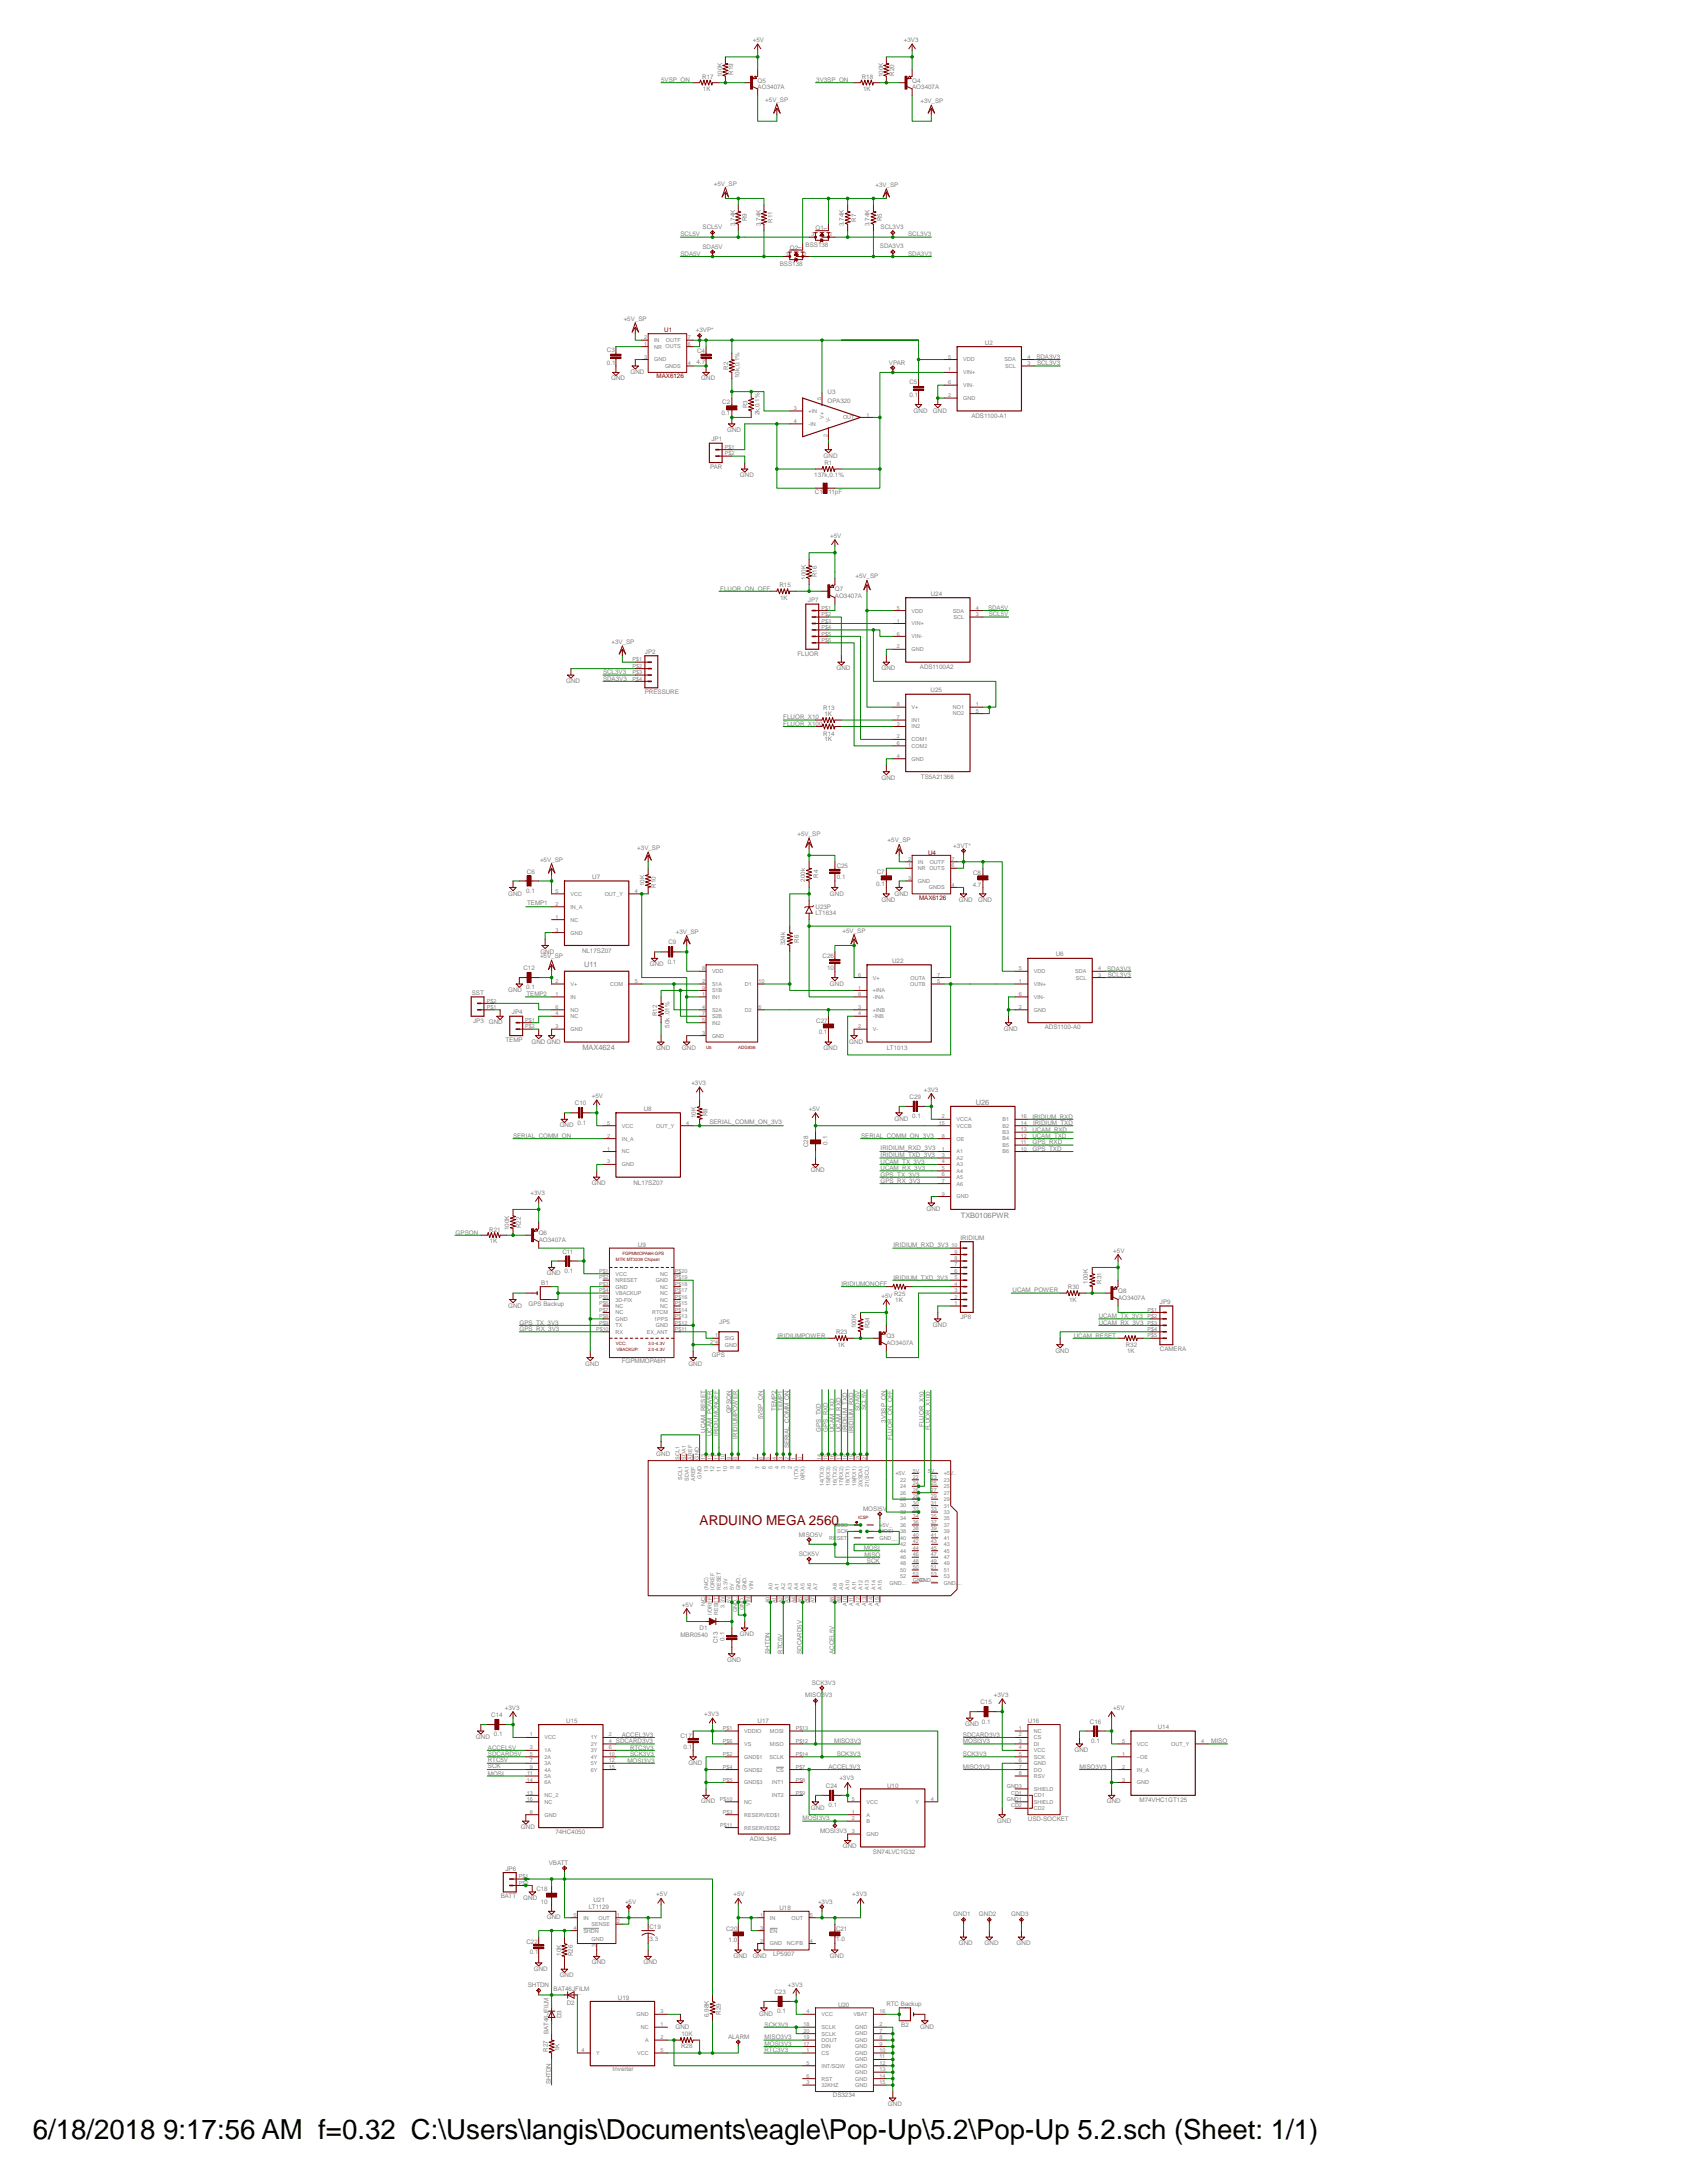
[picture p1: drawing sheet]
<svg xmlns="http://www.w3.org/2000/svg" width="216mm" height="279mm" viewBox="0 0 216 279" stroke-linecap="round" stroke-linejoin="round" font-family="sans-serif">
<defs><g id="words">
<text font-size="3.5" x="4.2" y="273.8">6/18/2018 9:17:56 AM f=0.32 C:\Users\langis\Documents\eagle\Pop-Up\5.2\Pop-Up 5.2.sch (Sheet: 1/1)</text>
<text font-size="1.7" fill="#800000" x="89.5" y="195.2">ARDUINO MEGA 2560</text>
<g font-size="1" fill="#808080">
<text x="74.8" y="123.7">U11</text>
<text x="74.5" y="134.4">MAX4624</text>
<text x="124.9" y="141.5">U26</text>
<text x="123" y="155.9">TXB0106PWR</text>
</g>
<g font-size=".8" fill="#808080">
<text x="96.4" y="5.4">+5V</text>
<text x="115.7" y="5.4">+3V3</text>
<text x="84.6" y="10.5">5VSP_ON</text>
<text x="89.9" y="10.1">R17</text>
<text x="90" y="11.6">1K</text>
<text x="92.4" y="9.9" transform="rotate(-90 92.4 9.9)">100K</text>
<text x="93.8" y="9.6" transform="rotate(-90 93.8 9.6)">R19</text>
<text x="97" y="10.6">Q5</text>
<text x="97" y="11.4">AO3407A</text>
<text x="104.5" y="10.5">3V3SP_ON</text>
<text x="110.3" y="10.1">R18</text>
<text x="110.5" y="11.6">1K</text>
<text x="113" y="9.9" transform="rotate(-90 113 9.9)">100K</text>
<text x="114.4" y="9.7" transform="rotate(-90 114.4 9.7)">R20</text>
<text x="116.7" y="10.6">Q4</text>
<text x="116.7" y="11.4">AO3407A</text>
<text x="97.9" y="13">+5V_SP</text>
<text x="117.8" y="13.2">+3V_SP</text>
<text x="91.4" y="23.8">+5V_SP</text>
<text x="112" y="23.9">+3V_SP</text>
<text x="89.9" y="29.3">SCL5V</text>
<text x="94.1" y="29" transform="rotate(-90 94.1 29)">3.74K</text>
<text x="95.6" y="28.3" transform="rotate(-90 95.6 28.3)">R9</text>
<text x="97.4" y="29" transform="rotate(-90 97.4 29)">3.74K</text>
<text x="98.8" y="28.5" transform="rotate(-90 98.8 28.5)">R11</text>
<text x="104.4" y="29.5">Q1</text>
<text x="108" y="29" transform="rotate(-90 108 29)">3.74K</text>
<text x="109.6" y="28.4" transform="rotate(-90 109.6 28.4)">R7</text>
<text x="111.3" y="29" transform="rotate(-90 111.3 29)">3.74K</text>
<text x="112.7" y="29.4">SCL3V3</text>
<text x="112.9" y="28.3" transform="rotate(-90 112.9 28.3)">R5</text>
<text x="87.1" y="32.7">SDA5V</text>
<text x="87.1" y="30.3">SCL5V</text>
<text x="89.9" y="31.8">SDA5V</text>
<text x="99.8" y="34.1">BSS138</text>
<text x="101.1" y="32">Q2</text>
<text x="103.1" y="31.6">BSS138</text>
<text x="112.6" y="31.8">SDA3V3</text>
<text x="116.2" y="32.7">SDA3V3</text>
<text x="116.2" y="30.3">SCL3V3</text>
<text x="79.8" y="41.1">+5V_SP</text>
<text x="77.7" y="46.7">0.1</text>
<text x="77.7" y="45.1">C3</text>
<text x="80.7" y="47.9">GND</text>
<text x="89" y="42.5">+3VP*</text>
<text x="89.1" y="46.5">4.7</text>
<text x="89.2" y="45.2">C4</text>
<text x="93.2" y="47.3" transform="rotate(-90 93.2 47.3)">R2</text>
<text x="113.8" y="46.7">VPAR</text>
<text x="126" y="44.2">U2</text>
<text x="132.6" y="45.9">SDA3V3</text>
<text x="132.7" y="46.8">SCL3V3</text>
<text x="78.2" y="48.7">GND</text>
<text x="89.7" y="48.7">GND</text>
<text x="92.4" y="53.1">0.1</text>
<text x="92.4" y="51.7">C2</text>
<text x="94.7" y="48.4" transform="rotate(-90 94.7 48.4)">10k,0.1%</text>
<text x="95.7" y="52.3" transform="rotate(-90 95.7 52.3)">R3</text>
<text x="97.2" y="53.2" transform="rotate(-90 97.2 53.2)">2k,0.1%</text>
<text x="105.9" y="51.5">OPA320</text>
<text x="105.9" y="50.5">U3</text>
<text x="116.4" y="49.2">C5</text>
<text x="116.4" y="50.8">0.1</text>
<text x="116.9" y="52.8">GND</text>
<text x="119.4" y="52.8">GND</text>
<text x="124.3" y="53.6">ADS1100-A1</text>
<text x="91.1" y="56.5">JP1</text>
<text x="93" y="55.3">GND</text>
<text x="105.4" y="58.6">GND</text>
<text x="105.5" y="59.5">R1</text>
<text x="90.9" y="60">PAR</text>
<text x="94.7" y="61">GND</text>
<text x="104.2" y="61.1">137k,0.1%</text>
<text x="104.3" y="63.3">C1</text>
<text x="106" y="63.3">11pF</text>
<text x="106.2" y="68.8">+5V</text>
<text x="92.2" y="75.6">FLUOR_ON_OFF</text>
<text x="99.8" y="75.2">R15</text>
<text x="99.8" y="76.8">1K</text>
<text x="103.1" y="74.2" transform="rotate(-90 103.1 74.2)">100K</text>
<text x="103.4" y="77.1">JP7</text>
<text x="104.5" y="73.9" transform="rotate(-90 104.5 73.9)">R16</text>
<text x="106.8" y="76.5">AO3407A</text>
<text x="106.8" y="75.7">Q7</text>
<text x="109.5" y="74">+5V_SP</text>
<text x="119.1" y="76.2">U24</text>
<text x="78.3" y="82.4">+3V_SP</text>
<text x="82.5" y="83.7">JP2</text>
<text x="102.1" y="83.9">FLUOR</text>
<text x="126.4" y="78.1">SDA5V</text>
<text x="126.5" y="78.9">SCL5V</text>
<text x="72.5" y="87.4">GND</text>
<text x="77.2" y="87.1">SDA3V3</text>
<text x="77.2" y="86.3">SCL3V3</text>
<text x="82.5" y="88.9">PRESSURE</text>
<text x="107" y="85.8">GND</text>
<text x="112.8" y="85.8">GND</text>
<text x="117.7" y="85.6">ADS1100A2</text>
<text x="119.1" y="88.6">U25</text>
<text x="100.2" y="92.1">FLUOR_X10</text>
<text x="100.2" y="92.9">FLUOR_X100</text>
<text x="105.4" y="90.8">R13</text>
<text x="105.4" y="94.1">R14</text>
<text x="105.5" y="91.6">1K</text>
<text x="105.5" y="94.9">1K</text>
<text x="112.8" y="99.8">GND</text>
<text x="117.9" y="99.7">TS5A21366</text>
<text x="102.1" y="107">+5V_SP</text>
<text x="113.6" y="107.8">+5V_SP</text>
<text x="67.4" y="111.8">C6</text>
<text x="69.1" y="110.3">+5V_SP</text>
<text x="75.8" y="112.5">U7</text>
<text x="81.6" y="108.8">+3V_SP</text>
<text x="82.5" y="113.4" transform="rotate(-90 82.5 113.4)">10K</text>
<text x="83.9" y="113.6" transform="rotate(-90 83.9 113.6)">R10</text>
<text x="103.1" y="112.8" transform="rotate(-90 103.1 112.8)">200k</text>
<text x="104.7" y="112.4" transform="rotate(-90 104.7 112.4)">R4</text>
<text x="107.1" y="112.5">0.1</text>
<text x="107.1" y="111.1">C25</text>
<text x="112.1" y="113.4">0.1</text>
<text x="112.2" y="111.9">C7</text>
<text x="122" y="108.5">+3VT*</text>
<text x="124.5" y="113.5">4.7</text>
<text x="124.5" y="112">C8</text>
<text x="65" y="114.6">GND</text>
<text x="67.3" y="114.3">0.1</text>
<text x="67.5" y="115.9">TEMP1</text>
<text x="86.5" y="119.5">+3V_SP</text>
<text x="104.4" y="116.3">U23P</text>
<text x="104.4" y="117.1">LT1634</text>
<text x="106.2" y="114.6">GND</text>
<text x="107.8" y="119.4">+5V_SP</text>
<text x="112.8" y="115.4">GND</text>
<text x="114.5" y="114.6">GND</text>
<text x="122.7" y="115.4">GND</text>
<text x="125.2" y="115.4">GND</text>
<text x="67" y="124.2">C12</text>
<text x="69.1" y="122.7">+5V_SP</text>
<text x="69.2" y="122">GND</text>
<text x="74.5" y="122">NL17SZ07</text>
<text x="83.2" y="123.7">GND</text>
<text x="85.4" y="123.4">0.1</text>
<text x="85.6" y="120.9">C9</text>
<text x="100.5" y="121" transform="rotate(-90 100.5 121)">324k</text>
<text x="102.2" y="120.7" transform="rotate(-90 102.2 120.7)">R6</text>
<text x="105.3" y="122.6">C26</text>
<text x="105.9" y="124.1">10</text>
<text x="114.2" y="123.2">U22</text>
<text x="135.1" y="122.4">U6</text>
<text x="141.7" y="124.2">SDA3V3</text>
<text x="141.8" y="125.1">SCL3V3</text>
<text x="60.4" y="127.3">SST</text>
<text x="60.6" y="130.9">JP3</text>
<text x="62.6" y="131.1">GND</text>
<text x="65" y="127">GND</text>
<text x="65.5" y="129.8">JP4</text>
<text x="67.3" y="126.6">0.1</text>
<text x="67.4" y="127.5">TEMP2</text>
<text x="84.1" y="130.1" transform="rotate(-90 84.1 130.1)">R12</text>
<text x="85.7" y="131.6" transform="rotate(-90 85.7 131.6)">50k .01%</text>
<text x="104.5" y="130.9">C27</text>
<text x="106.2" y="126.2">GND</text>
<text x="128.5" y="131.9">GND</text>
<text x="133.7" y="131.8">ADS1100-A0</text>
<text x="64.7" y="133.4">TEMP</text>
<text x="68" y="133.6">GND GND</text>
<text x="84" y="134.4">GND</text>
<text x="87.3" y="134.4">GND</text>
<text x="104.8" y="132.3">0.1</text>
<text x="105.4" y="134.4">GND</text>
<text x="108.7" y="133.6">GND</text>
<text x="113.5" y="134.4">LT1013</text>
<text x="73.6" y="141.5">C10</text>
<text x="73.9" y="144">0.1</text>
<text x="75.7" y="140.5">+5V</text>
<text x="82.4" y="142.2">U8</text>
<text x="88.5" y="138.9">+3V3</text>
<text x="89" y="143.1" transform="rotate(-90 89 143.1)">10K</text>
<text x="90.5" y="142.9" transform="rotate(-90 90.5 142.9)">R8</text>
<text x="90.8" y="143.9">SERIAL_COMM_ON_3V3</text>
<text x="103.5" y="142.2">+5V</text>
<text x="114.5" y="143.5">GND</text>
<text x="116.4" y="140.7">C29</text>
<text x="116.8" y="143.1">0.1</text>
<text x="118.2" y="139.7">+3V3</text>
<text x="132.1" y="143.2">IRIDIUM_RXD</text>
<text x="132.2" y="144">IRIDIUM_TXD</text>
<text x="65.7" y="145.6">SERIAL_COMM_ON</text>
<text x="71.6" y="144.3">GND</text>
<text x="103.4" y="146.9" transform="rotate(-90 103.4 146.9)">C28</text>
<text x="105.9" y="146.5" transform="rotate(-90 105.9 146.5)">0.1</text>
<text x="110.2" y="145.6">SERIAL_COMM_ON_3V3</text>
<text x="112.7" y="148.9">UCAM_TX_3V3</text>
<text x="112.7" y="149.8">UCAM_RX_3V3</text>
<text x="112.7" y="147.2">IRIDIUM_RXD_3V3</text>
<text x="112.7" y="148.1">IRIDIUM_TXD_3V3</text>
<text x="132.1" y="144.8">UCAM_RXD</text>
<text x="132.1" y="145.6">UCAM_TXD</text>
<text x="132.1" y="146.5">GPS_RXD</text>
<text x="132.1" y="147.3">GPS_TXD</text>
<text x="67.9" y="152.9">+3V3</text>
<text x="75.7" y="151.7">GND</text>
<text x="81.1" y="151.6">NL17SZ07</text>
<text x="103.8" y="150.1">GND</text>
<text x="112.7" y="151.4">GPS_RX_3V3</text>
<text x="112.7" y="150.6">GPS_TX_3V3</text>
<text x="118.6" y="155">GND</text>
<text x="58.3" y="158">GPSON</text>
<text x="62.6" y="157.7">R21</text>
<text x="62.7" y="159.1">1K</text>
<text x="65.2" y="157.4" transform="rotate(-90 65.2 157.4)">100K</text>
<text x="66.7" y="157.2" transform="rotate(-90 66.7 157.2)">R22</text>
<text x="68.9" y="158.1">Q6</text>
<text x="68.9" y="158.9">AO3407A</text>
<text x="72" y="160.4">C11</text>
<text x="81.6" y="159.6">U9</text>
<text x="114.3" y="159.7">IRIDIUM_RXD_3V3</text>
<text x="122.9" y="158.7">IRIDIUM</text>
<text x="142.5" y="160.3">+5V</text>
<text x="65" y="167.4">GND</text>
<text x="67.6" y="167.2">GPS Backup</text>
<text x="69.3" y="164.5">B1</text>
<text x="70" y="163.2">GND</text>
<text x="72.3" y="162.9">0.1</text>
<text x="107.7" y="164.6">IRIDIUMONOFF</text>
<text x="112.8" y="166.1">+5V</text>
<text x="114.3" y="163.8">IRIDIUM_TXD_3V3</text>
<text x="114.4" y="165.8">R25</text>
<text x="114.6" y="166.6">1K</text>
<text x="129.6" y="165.4">UCAM_POWER</text>
<text x="136.7" y="165">R30</text>
<text x="136.8" y="166.6">1K</text>
<text x="139.2" y="164.3" transform="rotate(-90 139.2 164.3)">100K</text>
<text x="140.9" y="164.3" transform="rotate(-90 140.9 164.3)">R31</text>
<text x="143.1" y="165.5">Q8</text>
<text x="143.1" y="166.3">AO3407A</text>
<text x="148.4" y="166.9">JP9</text>
<text x="66.5" y="170.4">GPS_RX_3V3</text>
<text x="66.5" y="169.5">GPS_TX_3V3</text>
<text x="91.1" y="173.7">GPS</text>
<text x="92.1" y="169.5">JP5</text>
<text x="99.5" y="171.2">IRIDIUMPOWER</text>
<text x="107" y="170.8">R23</text>
<text x="107.2" y="172.3">1K</text>
<text x="109.6" y="170" transform="rotate(-90 109.6 170)">100K</text>
<text x="111.3" y="170" transform="rotate(-90 111.3 170)">R24</text>
<text x="113.4" y="171.3">Q3</text>
<text x="113.4" y="172.1">AO3407A</text>
<text x="119.4" y="169.8">GND</text>
<text x="122.9" y="168.8">JP8</text>
<text x="135.1" y="173.1">GND</text>
<text x="137.4" y="171.2">UCAM_RESET</text>
<text x="140.6" y="168.7">UCAM_TX_3V3</text>
<text x="140.6" y="169.5">UCAM_RX_3V3</text>
<text x="144.1" y="172.4">R32</text>
<text x="144.3" y="173.2">1K</text>
<text x="148.4" y="172.9">CAMERA</text>
<text x="74.9" y="174.8">GND</text>
<text x="79.6" y="174.5">FGPMMOPA6H</text>
<text x="88.1" y="174.8">GND</text>
<text x="90.3" y="183.4" transform="rotate(-90 90.3 183.4)">UCAM_RESET</text>
<text x="91.1" y="183.8" transform="rotate(-90 91.1 183.8)">UCAM_POWER</text>
<text x="91.9" y="183.8" transform="rotate(-90 91.9 183.8)">IRIDIUMONOFF</text>
<text x="93.6" y="180.9" transform="rotate(-90 93.6 180.9)">GPSON</text>
<text x="94.4" y="184.1" transform="rotate(-90 94.4 184.1)">IRIDIUMPOWER</text>
<text x="97.6" y="181.7" transform="rotate(-90 97.6 181.7)">5VSP_ON</text>
<text x="99.3" y="180.6" transform="rotate(-90 99.3 180.6)">TEMP2</text>
<text x="100.2" y="180.6" transform="rotate(-90 100.2 180.6)">TEMP1</text>
<text x="101" y="185.4" transform="rotate(-90 101 185.4)">SERIAL_COMM_ON</text>
<text x="105" y="183.3" transform="rotate(-90 105 183.3)">GPS_TXD</text>
<text x="105.9" y="183.3" transform="rotate(-90 105.9 183.3)">GPS_RXD</text>
<text x="106.8" y="183.3" transform="rotate(-90 106.8 183.3)">UCAM_TXD</text>
<text x="107.6" y="183.3" transform="rotate(-90 107.6 183.3)">UCAM_RXD</text>
<text x="108.4" y="183.3" transform="rotate(-90 108.4 183.3)">IRIDIUM_TXD</text>
<text x="109.2" y="183.4" transform="rotate(-90 109.2 183.4)">IRIDIUM_RXD</text>
<text x="110" y="180.6" transform="rotate(-90 110 180.6)">SDA5V</text>
<text x="110.9" y="180.5" transform="rotate(-90 110.9 180.5)">SCL5V</text>
<text x="113.3" y="182.1" transform="rotate(-90 113.3 182.1)">3V3SP_ON</text>
<text x="114.2" y="184.3" transform="rotate(-90 114.2 184.3)">FLUOR_ON_OFF</text>
<text x="118.2" y="182.6" transform="rotate(-90 118.2 182.6)">FLUOR_X10</text>
<text x="119" y="183.1" transform="rotate(-90 119 183.1)">FLUOR_X100</text>
<text x="84" y="186.3">GND</text>
<text x="102.2" y="196.7">MISO5V</text>
<text x="110.5" y="193.4">MOSI5V</text>
<text x="102.2" y="199.1">SCK5V</text>
<text x="110.6" y="198.4">MOSI</text>
<text x="110.6" y="199.2">MISO</text>
<text x="111" y="200">SCK</text>
<text x="87.1" y="209.5">MBR0540</text>
<text x="87.3" y="205.6">+5V</text>
<text x="89.5" y="208.6">D1</text>
<text x="92.7" y="210" transform="rotate(-90 92.7 210)">0.1</text>
<text x="94.7" y="209.4">GND</text>
<text x="91.9" y="210.3" transform="rotate(-90 91.9 210.3)">C13</text>
<text x="93" y="212.7">GND</text>
<text x="98.5" y="211.7" transform="rotate(-90 98.5 211.7)">SHTDN</text>
<text x="100.2" y="211.7" transform="rotate(-90 100.2 211.7)">RTC5V</text>
<text x="102.6" y="211.7" transform="rotate(-90 102.6 211.7)">SDCARD5V</text>
<text x="103.9" y="215.6">SCK3V3</text>
<text x="106.8" y="211.7" transform="rotate(-90 106.8 211.7)">ACCEL5V</text>
<text x="62.9" y="219.8">C14</text>
<text x="64.6" y="218.8">+3V3</text>
<text x="72.5" y="220.5">U15</text>
<text x="90.1" y="219.6">+3V3</text>
<text x="97" y="220.6">U17</text>
<text x="103.1" y="217.3">MISO3V3</text>
<text x="123.5" y="220.9">GND</text>
<text x="125.5" y="218.1">C15</text>
<text x="125.7" y="220.6">0.1</text>
<text x="127.2" y="217.2">+3V3</text>
<text x="131.6" y="220.6">U16</text>
<text x="139.5" y="220.6">C16</text>
<text x="142.5" y="218.8">+5V</text>
<text x="148.2" y="221.3">U14</text>
<text x="60.9" y="222.6">GND</text>
<text x="62.4" y="226.3">SCK</text>
<text x="62.4" y="225.5">RTC5V</text>
<text x="62.4" y="227.2">MOSI</text>
<text x="62.4" y="224.8">SDCARD5V</text>
<text x="62.4" y="223.9">ACCEL5V</text>
<text x="63.2" y="222.2">0.1</text>
<text x="78.8" y="223.1">SDCARD3V3</text>
<text x="79.6" y="222.3">ACCEL3V3</text>
<text x="80.3" y="225.6">MOSI3V3</text>
<text x="80.6" y="224.8">SCK3V3</text>
<text x="80.6" y="223.9">RTC3V3</text>
<text x="87.1" y="222.4">C17</text>
<text x="87.5" y="223.9">0.1</text>
<text x="88.1" y="225.9">GND</text>
<text x="106" y="226.4">ACCEL3V3</text>
<text x="106.8" y="223.1">MISO3V3</text>
<text x="107.1" y="224.8">SCK3V3</text>
<text x="107.4" y="227.9">+3V3</text>
<text x="123.2" y="222.3">SDCARD3V3</text>
<text x="123.2" y="223.1">MOSI3V3</text>
<text x="123.2" y="224.8">SCK3V3</text>
<text x="123.2" y="226.4">MISO3V3</text>
<text x="137.5" y="224.2">GND</text>
<text x="138.2" y="226.4">MISO3V3</text>
<text x="139.7" y="223.1">0.1</text>
<text x="155" y="223.1">MISO</text>
<text x="89.7" y="230.8">GND</text>
<text x="102.7" y="233">MOSI3V3</text>
<text x="103.8" y="231.6">GND</text>
<text x="105.7" y="228.8">C24</text>
<text x="106" y="231.3">0.1</text>
<text x="113.5" y="228.8">U10</text>
<text x="127.6" y="233.3">GND</text>
<text x="131.6" y="233.1">USD-SOCKET</text>
<text x="141.6" y="230.8">GND</text>
<text x="145.8" y="230.6">M74VHC1GT125</text>
<text x="64.7" y="239.4">JP6</text>
<text x="66.7" y="234.1">GND</text>
<text x="70.2" y="238.7">VBATT</text>
<text x="71.1" y="234.8">74HC4050</text>
<text x="96" y="235.6">ADXL345</text>
<text x="104.9" y="234.7">MOSI3V3</text>
<text x="107.9" y="236.6">GND</text>
<text x="111.7" y="237.3">SN74LVC1G32</text>
<text x="64.1" y="243">BATT</text>
<text x="67" y="243.2">GND</text>
<text x="68.6" y="242">C18</text>
<text x="69.2" y="243.7">10</text>
<text x="70" y="245.7">GND</text>
<text x="75.4" y="244.4">LT1129</text>
<text x="75.9" y="243.5">U21</text>
<text x="80" y="243.6">+5V</text>
<text x="84" y="242.7">+5V</text>
<text x="93.9" y="242.7">+5V</text>
<text x="99.8" y="244.5">U18</text>
<text x="104.7" y="243.6">+3V3</text>
<text x="109.1" y="242.7">+3V3</text>
<text x="122" y="245.3">GND1</text>
<text x="125.3" y="245.3">GND2</text>
<text x="129.4" y="245.3">GND3</text>
<text x="67.4" y="248.8">C22</text>
<text x="67.8" y="250.1">0.1</text>
<text x="71.8" y="250.3" transform="rotate(-90 71.8 250.3)">10K</text>
<text x="73.3" y="250.4" transform="rotate(-90 73.3 250.4)">R26</text>
<text x="75.7" y="251.4">GND</text>
<text x="82.3" y="251.4">GND</text>
<text x="83.1" y="246.9">C19</text>
<text x="83.1" y="248.5">3.3</text>
<text x="92.9" y="247.1">C20</text>
<text x="93.2" y="248.5">1.0</text>
<text x="93.9" y="250.6">GND</text>
<text x="96.3" y="250.6">GND</text>
<text x="98.9" y="250.3">LP5907</text>
<text x="106.2" y="250.6">GND</text>
<text x="107" y="247.1">C21</text>
<text x="107" y="248.5">1.0</text>
<text x="122.7" y="248.9">GND</text>
<text x="126" y="248.9">GND</text>
<text x="130.1" y="248.9">GND</text>
<text x="67.5" y="254.3">SHTDN</text>
<text x="68.3" y="252.2">GND</text>
<text x="70.8" y="254.8">BAT46JFILM</text>
<text x="71.6" y="253.1">GND</text>
<text x="72.5" y="256.6">D2</text>
<text x="79.1" y="256">U19</text>
<text x="92.2" y="257.9" transform="rotate(-90 92.2 257.9)">R29</text>
<text x="99.1" y="255.2">C23</text>
<text x="99.5" y="257.7">0.1</text>
<text x="100.8" y="254.3">+3V3</text>
<text x="107.3" y="256.8">U20</text>
<text x="113.5" y="256.7">RTC Backup</text>
<text x="70.1" y="262.6" transform="rotate(-90 70.1 262.6)">R27</text>
<text x="70.2" y="260.3" transform="rotate(-90 70.2 260.3)">BAT46JFILM</text>
<text x="71.6" y="262.5" transform="rotate(-90 71.6 262.5)">1K</text>
<text x="71.8" y="258.3" transform="rotate(-90 71.8 258.3)">D3</text>
<text x="86.4" y="259.7">GND</text>
<text x="87.2" y="262.2">R28</text>
<text x="87.2" y="260.6">10K</text>
<text x="90.7" y="258.2" transform="rotate(-90 90.7 258.2)">6.98K</text>
<text x="93.2" y="260.9">ALARM</text>
<text x="97.2" y="258">GND</text>
<text x="97.9" y="261.9">MOSI3V3</text>
<text x="97.9" y="259.4">SCK3V3</text>
<text x="97.9" y="261">MISO3V3</text>
<text x="97.9" y="262.7">RTC3V3</text>
<text x="115.3" y="259.4">B2</text>
<text x="117.8" y="259.7">GND</text>
<text x="70.5" y="266.8" transform="rotate(-90 70.5 266.8)">SHTDN</text>
<text x="78.4" y="265.1">Inverter</text>
<text x="106.6" y="268.4">DS3234</text>
<text x="113.6" y="269.6">GND</text>
</g>
<g font-size=".8" fill="#800000">
<text x="85" y="42.5">U1</text>
<text x="84" y="48.4">MAX6126</text>
<text x="118.8" y="109.4">U4</text>
<text x="117.6" y="115.2">MAX6126</text>
</g>
<g font-size=".7" fill="#808080">
<text x="105.9" y="29.4" transform="rotate(-90 105.9 29.4)">1</text>
<text x="100.6" y="32.7">3</text>
<text x="102.6" y="31.9" transform="rotate(-90 102.6 31.9)">1</text>
<text x="102.8" y="32.7">2</text>
<text x="103.9" y="30.2">3</text>
<text x="106.1" y="30.2">2</text>
<text x="82.4" y="44.2">1</text>
<text x="82.4" y="43.4">2</text>
<text x="82.4" y="45.9">3</text>
<text x="83.7" y="44.6">NR OUTS</text>
<text x="83.7" y="43.8">IN</text>
<text x="83.7" y="46.2">GND</text>
<text x="85.1" y="47.1">GNDS</text>
<text x="85.2" y="43.8">OUTF</text>
<text x="88" y="46.7">4</text>
<text x="88" y="44.2">6</text>
<text x="88" y="43.4">7</text>
<text x="121.3" y="45.9">5</text>
<text x="121.3" y="47.5">1</text>
<text x="123.3" y="46.2">VDD</text>
<text x="123.3" y="47.9">VIN+</text>
<text x="128.5" y="46.2">SDA</text>
<text x="128.6" y="47.1">SCL</text>
<text x="131.5" y="45.9">4</text>
<text x="131.5" y="46.7">3</text>
<text x="101.6" y="52.5">3</text>
<text x="103.5" y="52.9">+IN</text>
<text x="105.1" y="51.2" transform="rotate(-90 105.1 51.2)">5</text>
<text x="105.4" y="53.6" transform="rotate(-90 105.4 53.6)">V+</text>
<text x="106.3" y="54" transform="rotate(-90 106.3 54)">V-</text>
<text x="107.9" y="53.7">OUT</text>
<text x="110.9" y="53.3">1</text>
<text x="121.3" y="49.2">6</text>
<text x="121.3" y="50.8">2</text>
<text x="123.3" y="49.6">VIN-</text>
<text x="123.3" y="51.2">GND</text>
<text x="92.8" y="57.4">P$1</text>
<text x="92.8" y="58.3">P$2</text>
<text x="101.6" y="54.1">4</text>
<text x="103.5" y="54.5">-IN</text>
<text x="105.9" y="55.9" transform="rotate(-90 105.9 55.9)">2</text>
<text x="105.1" y="78">P$1</text>
<text x="105.1" y="78.9">P$2</text>
<text x="105.1" y="79.7">P$3</text>
<text x="105.1" y="80.5">P$4</text>
<text x="105.1" y="81.3">P$5</text>
<text x="105.1" y="82.1">P$6</text>
<text x="114.8" y="78">5</text>
<text x="114.8" y="79.7">1</text>
<text x="114.8" y="81.3">6</text>
<text x="114.8" y="83">2</text>
<text x="116.7" y="78.4">VDD</text>
<text x="116.7" y="80.1">VIN+</text>
<text x="116.7" y="81.7">VIN-</text>
<text x="116.7" y="83.4">GND</text>
<text x="121.9" y="78.4">SDA</text>
<text x="122" y="79.2">SCL</text>
<text x="124.9" y="78">4</text>
<text x="124.9" y="78.9">3</text>
<text x="81" y="84.6">P$1</text>
<text x="81" y="85.4">P$2</text>
<text x="81" y="86.3">P$3</text>
<text x="81" y="87.1">P$4</text>
<text x="114.8" y="90.4">8</text>
<text x="114.8" y="92.1">7</text>
<text x="114.8" y="92.9">3</text>
<text x="114.8" y="94.5">2</text>
<text x="114.8" y="95.3">6</text>
<text x="116.7" y="90.8">V+</text>
<text x="116.7" y="92.4">IN1</text>
<text x="116.7" y="93.2">IN2</text>
<text x="116.7" y="94.9">COM1</text>
<text x="116.7" y="95.7">COM2</text>
<text x="121.9" y="90.8">NO1</text>
<text x="121.9" y="91.6">NO2</text>
<text x="124.9" y="90.4">1</text>
<text x="124.9" y="91.2">5</text>
<text x="114.8" y="97">4</text>
<text x="116.7" y="97.3">GND</text>
<text x="116.2" y="111">1</text>
<text x="116.2" y="110.2">2</text>
<text x="116.2" y="112.6">3</text>
<text x="117.5" y="111.4">NR OUTS</text>
<text x="117.5" y="110.5">IN</text>
<text x="117.5" y="113">GND</text>
<text x="118.9" y="113.8">GNDS</text>
<text x="119" y="110.5">OUTF</text>
<text x="121.8" y="113.5">4</text>
<text x="121.8" y="111">6</text>
<text x="121.8" y="110.2">7</text>
<text x="71.1" y="114.3">5</text>
<text x="71.1" y="116">2</text>
<text x="71.1" y="117.6">1</text>
<text x="71.1" y="119.3">3</text>
<text x="73" y="114.7">VCC</text>
<text x="73" y="116.3">IN_A</text>
<text x="73" y="118">NC</text>
<text x="73" y="119.6">GND</text>
<text x="77.4" y="114.7">OUT_Y</text>
<text x="81.2" y="114.3">4</text>
<text x="71.1" y="125.8">2</text>
<text x="81.2" y="125.8">5</text>
<text x="89.9" y="124.2">8</text>
<text x="89.9" y="125.8">2</text>
<text x="91.1" y="124.5">VDD</text>
<text x="97.1" y="125.8">10</text>
<text x="109.8" y="125">6</text>
<text x="111.7" y="125.4">V+</text>
<text x="116.5" y="125.4">OUTA</text>
<text x="120" y="125">7</text>
<text x="120" y="125.8">5</text>
<text x="130.4" y="124.2">5</text>
<text x="130.4" y="125.8">1</text>
<text x="132.3" y="124.5">VDD</text>
<text x="137.6" y="124.5">SDA</text>
<text x="137.7" y="125.4">SCL</text>
<text x="140.5" y="124.2">4</text>
<text x="140.5" y="125">3</text>
<text x="62.3" y="129.1">P$1</text>
<text x="62.3" y="128.3">P$2</text>
<text x="67.2" y="130.8">P$1</text>
<text x="67.2" y="131.6">P$2</text>
<text x="71.1" y="127.5">1</text>
<text x="71.1" y="129.1">6</text>
<text x="71.1" y="130">4</text>
<text x="71.1" y="131.6">3</text>
<text x="73" y="126.2">V+</text>
<text x="73" y="127.8">IN</text>
<text x="73" y="129.5">NO</text>
<text x="73" y="130.3">NC</text>
<text x="73" y="132">GND</text>
<text x="78.1" y="126.2">COM</text>
<text x="89.9" y="126.7">9</text>
<text x="89.9" y="130.8">5</text>
<text x="89.9" y="129.1">4</text>
<text x="89.9" y="127.5">1</text>
<text x="89.9" y="130">7</text>
<text x="91.1" y="126.2">S1A</text>
<text x="91.1" y="127">S1B</text>
<text x="91.1" y="131.1">IN2</text>
<text x="91.1" y="129.5">S2A</text>
<text x="91.1" y="127.8">IN1</text>
<text x="91.1" y="130.3">S2B</text>
<text x="95.3" y="126.2">D1</text>
<text x="95.3" y="129.5">D2</text>
<text x="97.1" y="129.1">6</text>
<text x="109.8" y="126.7">1</text>
<text x="109.8" y="127.5">8</text>
<text x="109.8" y="129.1">3</text>
<text x="109.8" y="130">4</text>
<text x="109.8" y="131.6">2</text>
<text x="111.7" y="127">+INA</text>
<text x="111.7" y="127.8">-INA</text>
<text x="111.7" y="129.5">+INB</text>
<text x="111.7" y="130.3">-INB</text>
<text x="111.7" y="132">V-</text>
<text x="116.5" y="126.2">OUTB</text>
<text x="130.4" y="127.5">6</text>
<text x="130.4" y="129.1">2</text>
<text x="132.3" y="126.2">VIN+</text>
<text x="132.3" y="127.8">VIN-</text>
<text x="132.3" y="129.5">GND</text>
<text x="89.9" y="132.4">3</text>
<text x="91.1" y="132.8">GND</text>
<text x="77.7" y="144">5</text>
<text x="87.8" y="144">4</text>
<text x="120.1" y="144">15</text>
<text x="120.5" y="143.2">2</text>
<text x="122.4" y="143.5">VCCA</text>
<text x="128.3" y="143.5">B1</text>
<text x="130.7" y="143.1">16</text>
<text x="130.7" y="144">14</text>
<text x="77.7" y="145.6">2</text>
<text x="77.7" y="147.3">1</text>
<text x="77.7" y="148.9">3</text>
<text x="79.6" y="144.3">VCC</text>
<text x="79.6" y="146">IN_A</text>
<text x="79.6" y="147.6">NC</text>
<text x="79.6" y="149.3">GND</text>
<text x="84" y="144.3">OUT_Y</text>
<text x="120.5" y="145.6">8</text>
<text x="120.5" y="147.3">1</text>
<text x="120.5" y="148.1">3</text>
<text x="120.5" y="148.9">4</text>
<text x="120.5" y="149.7">5</text>
<text x="122.4" y="144.3">VCCB</text>
<text x="122.4" y="146">OE</text>
<text x="122.4" y="147.6">A1</text>
<text x="122.4" y="148.4">A2</text>
<text x="122.4" y="149.3">A3</text>
<text x="128.3" y="144.3">B2</text>
<text x="128.3" y="145.1">B3</text>
<text x="128.3" y="146">B4</text>
<text x="128.3" y="146.8">B5</text>
<text x="128.3" y="147.6">B6</text>
<text x="130.7" y="144.8">13</text>
<text x="130.7" y="145.6">12</text>
<text x="130.7" y="146.4">11</text>
<text x="130.7" y="147.3">10</text>
<text x="120.5" y="150.6">6</text>
<text x="120.5" y="151.4">7</text>
<text x="120.5" y="153">9</text>
<text x="122.4" y="150.1">A4</text>
<text x="122.4" y="150.9">A5</text>
<text x="122.4" y="151.7">A6</text>
<text x="122.4" y="153.4">GND</text>
<text x="121.8" y="159.6">10</text>
<text x="122.2" y="161.3">8</text>
<text x="122.2" y="160.4">9</text>
<text x="76.7" y="162.9">P$1</text>
<text x="76.7" y="163.7">P$2</text>
<text x="76.7" y="164.6">P$3</text>
<text x="76.7" y="165.4">P$4</text>
<text x="76.7" y="166.2">P$5</text>
<text x="76.7" y="167">P$6</text>
<text x="76.7" y="167.9">P$7</text>
<text x="78.8" y="163.3">VCC</text>
<text x="78.8" y="164.1">NRESET</text>
<text x="78.8" y="164.9">GND</text>
<text x="78.8" y="165.8">VBACKUP</text>
<text x="78.8" y="166.6">3D-FIX</text>
<text x="78.8" y="167.4">NC</text>
<text x="83.9" y="164.1">GND</text>
<text x="84.5" y="167.4">NC</text>
<text x="84.5" y="166.6">NC</text>
<text x="84.5" y="165.8">NC</text>
<text x="84.5" y="164.9">NC</text>
<text x="84.5" y="163.3">NC</text>
<text x="86.4" y="167.9">P$14</text>
<text x="86.4" y="167">P$15</text>
<text x="86.4" y="166.2">P$16</text>
<text x="86.4" y="165.4">P$17</text>
<text x="86.4" y="164.6">P$18</text>
<text x="86.4" y="163.7">P$19</text>
<text x="86.4" y="162.9">P$20</text>
<text x="122.2" y="167">1</text>
<text x="122.2" y="166.2">2</text>
<text x="122.2" y="165.4">3</text>
<text x="122.2" y="164.6">4</text>
<text x="122.2" y="163.7">5</text>
<text x="122.2" y="162.9">6</text>
<text x="122.2" y="162.1">7</text>
<text x="146.9" y="167.9">P$1</text>
<text x="76.3" y="170.3">P$10</text>
<text x="76.7" y="168.7">P$8</text>
<text x="76.7" y="169.5">P$9</text>
<text x="78.8" y="168.2">NC</text>
<text x="78.8" y="169.1">GND</text>
<text x="78.8" y="169.9">TX</text>
<text x="78.8" y="170.7">RX</text>
<text x="82.8" y="170.7">EX_ANT</text>
<text x="83.5" y="168.2">RTCM</text>
<text x="83.7" y="169">1PPS</text>
<text x="83.9" y="169.9">GND</text>
<text x="86.4" y="170.3">P$11</text>
<text x="86.4" y="169.5">P$12</text>
<text x="86.4" y="168.7">P$13</text>
<text x="90.9" y="172">2*4</text>
<text x="91.5" y="171.2">1</text>
<text x="92.8" y="171.5">SIG</text>
<text x="92.8" y="172.3">GND</text>
<text x="146.9" y="168.7">P$2</text>
<text x="146.9" y="169.5">P$3</text>
<text x="146.9" y="170.3">P$4</text>
<text x="146.9" y="171.2">P$5</text>
<text x="87" y="186.8" transform="rotate(-90 87 186.8)">SCL1</text>
<text x="87.3" y="189.4" transform="rotate(-90 87.3 189.4)">SCL1</text>
<text x="87.8" y="186.8" transform="rotate(-90 87.8 186.8)">SDA1</text>
<text x="88.1" y="189.5" transform="rotate(-90 88.1 189.5)">SDA1</text>
<text x="88.6" y="186.8" transform="rotate(-90 88.6 186.8)">AREF</text>
<text x="89" y="189.5" transform="rotate(-90 89 189.5)">AREF</text>
<text x="89.4" y="186.8" transform="rotate(-90 89.4 186.8)">GND</text>
<text x="89.8" y="189.3" transform="rotate(-90 89.8 189.3)">GND</text>
<text x="90.3" y="186.8" transform="rotate(-90 90.3 186.8)">13</text>
<text x="90.6" y="188.4" transform="rotate(-90 90.6 188.4)">13</text>
<text x="91.1" y="186.8" transform="rotate(-90 91.1 186.8)">12</text>
<text x="91.4" y="188.4" transform="rotate(-90 91.4 188.4)">12</text>
<text x="91.9" y="186.8" transform="rotate(-90 91.9 186.8)">11</text>
<text x="92.2" y="188.4" transform="rotate(-90 92.2 188.4)">11</text>
<text x="92.7" y="186.8" transform="rotate(-90 92.7 186.8)">10</text>
<text x="93.1" y="188.4" transform="rotate(-90 93.1 188.4)">10</text>
<text x="93.5" y="186.8" transform="rotate(-90 93.5 186.8)">9</text>
<text x="93.9" y="188.1" transform="rotate(-90 93.9 188.1)">9</text>
<text x="94.4" y="186.8" transform="rotate(-90 94.4 186.8)">8</text>
<text x="94.7" y="188.1" transform="rotate(-90 94.7 188.1)">8</text>
<text x="96.8" y="186.8" transform="rotate(-90 96.8 186.8)">7</text>
<text x="97.2" y="188.1" transform="rotate(-90 97.2 188.1)">7</text>
<text x="97.7" y="186.8" transform="rotate(-90 97.7 186.8)">6</text>
<text x="98" y="188.1" transform="rotate(-90 98 188.1)">6</text>
<text x="98.5" y="186.8" transform="rotate(-90 98.5 186.8)">5</text>
<text x="98.8" y="188.1" transform="rotate(-90 98.8 188.1)">5</text>
<text x="99.3" y="186.8" transform="rotate(-90 99.3 186.8)">4</text>
<text x="99.7" y="188.1" transform="rotate(-90 99.7 188.1)">4</text>
<text x="100.1" y="186.8" transform="rotate(-90 100.1 186.8)">3</text>
<text x="100.5" y="188.1" transform="rotate(-90 100.5 188.1)">3</text>
<text x="101" y="186.8" transform="rotate(-90 101 186.8)">2</text>
<text x="101.3" y="188.1" transform="rotate(-90 101.3 188.1)">2</text>
<text x="101.8" y="186.8" transform="rotate(-90 101.8 186.8)">1</text>
<text x="102.1" y="189.4" transform="rotate(-90 102.1 189.4)">1(TX)</text>
<text x="102.6" y="186.8" transform="rotate(-90 102.6 186.8)">0</text>
<text x="103" y="189.5" transform="rotate(-90 103 189.5)">0(RX)</text>
<text x="105.1" y="186.8" transform="rotate(-90 105.1 186.8)">14</text>
<text x="105.4" y="190.2" transform="rotate(-90 105.4 190.2)">14(TX3)</text>
<text x="105.9" y="186.8" transform="rotate(-90 105.9 186.8)">15</text>
<text x="106.3" y="190.2" transform="rotate(-90 106.3 190.2)">15(RX3)</text>
<text x="106.7" y="186.8" transform="rotate(-90 106.7 186.8)">16</text>
<text x="107.1" y="190.2" transform="rotate(-90 107.1 190.2)">16(TX2)</text>
<text x="107.5" y="186.8" transform="rotate(-90 107.5 186.8)">17</text>
<text x="107.9" y="190.2" transform="rotate(-90 107.9 190.2)">17(RX2)</text>
<text x="108.4" y="186.8" transform="rotate(-90 108.4 186.8)">18</text>
<text x="108.7" y="190.2" transform="rotate(-90 108.7 190.2)">18(TX1)</text>
<text x="109.2" y="186.8" transform="rotate(-90 109.2 186.8)">19</text>
<text x="109.6" y="190.2" transform="rotate(-90 109.6 190.2)">19(RX1)</text>
<text x="110" y="186.8" transform="rotate(-90 110 186.8)">20</text>
<text x="110.4" y="190.4" transform="rotate(-90 110.4 190.4)">20(SDA)</text>
<text x="110.8" y="186.8" transform="rotate(-90 110.8 186.8)">21</text>
<text x="111.2" y="190.3" transform="rotate(-90 111.2 190.3)">21(SCL)</text>
<text x="114.6" y="188.8">+5V.</text>
<text x="115.2" y="191.3">26</text>
<text x="115.2" y="190.5">24</text>
<text x="115.2" y="189.7">22</text>
<text x="116.8" y="191.8">28</text>
<text x="116.8" y="190.9">26</text>
<text x="116.8" y="190.1">24</text>
<text x="116.8" y="189.3">22</text>
<text x="116.8" y="188.5">5V.</text>
<text x="118.7" y="188.5">5V..</text>
<text x="119.1" y="189.3">23</text>
<text x="119.1" y="190.1">25</text>
<text x="119.1" y="190.9">27</text>
<text x="119.1" y="191.8">29</text>
<text x="120.8" y="188.8">+5V..</text>
<text x="120.8" y="189.7">23</text>
<text x="120.8" y="190.5">25</text>
<text x="120.8" y="191.3">27</text>
<text x="106.1" y="197.1">RESET.</text>
<text x="106.8" y="195.4">MISO</text>
<text x="107.1" y="196.2">SCK</text>
<text x="112.5" y="195.4">+5V_</text>
<text x="112.5" y="196.3">MOSI</text>
<text x="112.5" y="197.1">GND__ 40</text>
<text x="115.2" y="197.9">42</text>
<text x="115.2" y="196.2">38</text>
<text x="115.2" y="195.4">36</text>
<text x="115.2" y="194.6">34</text>
<text x="115.2" y="193.8">32</text>
<text x="115.2" y="192.9">30</text>
<text x="115.2" y="192.1">28</text>
<text x="116.8" y="197.5">42</text>
<text x="116.8" y="196.7">40</text>
<text x="116.8" y="195.9">38</text>
<text x="116.8" y="195.1">36</text>
<text x="116.8" y="194.2">34</text>
<text x="116.8" y="193.4">32</text>
<text x="116.8" y="192.6">30</text>
<text x="119.1" y="192.6">31</text>
<text x="119.1" y="193.4">33</text>
<text x="119.1" y="194.2">35</text>
<text x="119.1" y="195.1">37</text>
<text x="119.1" y="195.9">39</text>
<text x="119.1" y="196.7">41</text>
<text x="119.1" y="197.5">43</text>
<text x="120.8" y="192.1">29</text>
<text x="120.8" y="193">31</text>
<text x="120.8" y="193.8">33</text>
<text x="120.8" y="194.6">35</text>
<text x="120.8" y="195.4">37</text>
<text x="120.8" y="196.3">39</text>
<text x="120.8" y="197.1">41</text>
<text x="120.8" y="197.9">43</text>
<text x="90.6" y="203.5" transform="rotate(-90 90.6 203.5)">(N/C)</text>
<text x="91.4" y="203.5" transform="rotate(-90 91.4 203.5)">IOREF</text>
<text x="92.3" y="203.5" transform="rotate(-90 92.3 203.5)">RESET</text>
<text x="93.1" y="203.5" transform="rotate(-90 93.1 203.5)">3.3V</text>
<text x="93.9" y="203.5" transform="rotate(-90 93.9 203.5)">5V</text>
<text x="94.7" y="203.5" transform="rotate(-90 94.7 203.5)">GND..</text>
<text x="95.5" y="203.5" transform="rotate(-90 95.5 203.5)">GND.</text>
<text x="96.4" y="203.5" transform="rotate(-90 96.4 203.5)">VIN</text>
<text x="98.8" y="203.5" transform="rotate(-90 98.8 203.5)">A0</text>
<text x="99.7" y="203.5" transform="rotate(-90 99.7 203.5)">A1</text>
<text x="100.5" y="203.5" transform="rotate(-90 100.5 203.5)">A2</text>
<text x="101.3" y="203.5" transform="rotate(-90 101.3 203.5)">A3</text>
<text x="102.2" y="203.5" transform="rotate(-90 102.2 203.5)">A4</text>
<text x="103" y="203.5" transform="rotate(-90 103 203.5)">A5</text>
<text x="103.8" y="203.5" transform="rotate(-90 103.8 203.5)">A6</text>
<text x="104.6" y="203.5" transform="rotate(-90 104.6 203.5)">A7</text>
<text x="107.1" y="203.5" transform="rotate(-90 107.1 203.5)">A8</text>
<text x="107.9" y="203.5" transform="rotate(-90 107.9 203.5)">A9</text>
<text x="108.7" y="203.5" transform="rotate(-90 108.7 203.5)">A10</text>
<text x="109.6" y="203.5" transform="rotate(-90 109.6 203.5)">A11</text>
<text x="110.4" y="203.5" transform="rotate(-90 110.4 203.5)">A12</text>
<text x="111.2" y="203.5" transform="rotate(-90 111.2 203.5)">A13</text>
<text x="112" y="203.5" transform="rotate(-90 112 203.5)">A14</text>
<text x="112.9" y="203.5" transform="rotate(-90 112.9 203.5)">A15</text>
<text x="113.8" y="202.8">GND...</text>
<text x="115.2" y="202">52</text>
<text x="115.2" y="201.2">50</text>
<text x="115.2" y="200.4">48</text>
<text x="115.2" y="199.5">46</text>
<text x="115.2" y="198.7">44</text>
<text x="116.8" y="202.5">GND...</text>
<text x="116.8" y="201.7">52</text>
<text x="116.8" y="200.8">50</text>
<text x="116.8" y="200">48</text>
<text x="116.8" y="199.2">46</text>
<text x="116.8" y="198.4">44</text>
<text x="117.6" y="202.5">GND....</text>
<text x="119.1" y="198.4">45</text>
<text x="119.1" y="199.2">47</text>
<text x="119.1" y="200">49</text>
<text x="119.1" y="200.8">51</text>
<text x="119.1" y="201.7">53</text>
<text x="120.8" y="198.7">45</text>
<text x="120.8" y="199.5">47</text>
<text x="120.8" y="200.4">49</text>
<text x="120.8" y="201.2">51</text>
<text x="120.8" y="202">53</text>
<text x="120.8" y="202.8">GND....</text>
<text x="90.3" y="205.6" transform="rotate(-90 90.3 205.6)">N/C</text>
<text x="91.1" y="206.7" transform="rotate(-90 91.1 206.7)">I/OREF</text>
<text x="91.9" y="206.7" transform="rotate(-90 91.9 206.7)">RESET</text>
<text x="92.7" y="205.8" transform="rotate(-90 92.7 205.8)">3.3V</text>
<text x="93.5" y="205.2" transform="rotate(-90 93.5 205.2)">5V</text>
<text x="94.4" y="206.3" transform="rotate(-90 94.4 206.3)">GND..</text>
<text x="95.2" y="206.1" transform="rotate(-90 95.2 206.1)">GND.</text>
<text x="96" y="205.5" transform="rotate(-90 96 205.5)">VIN</text>
<text x="98.5" y="205.2" transform="rotate(-90 98.5 205.2)">A0</text>
<text x="99.3" y="205.2" transform="rotate(-90 99.3 205.2)">A1</text>
<text x="100.1" y="205.2" transform="rotate(-90 100.1 205.2)">A2</text>
<text x="101" y="205.2" transform="rotate(-90 101 205.2)">A3</text>
<text x="101.8" y="205.2" transform="rotate(-90 101.8 205.2)">A4</text>
<text x="102.6" y="205.2" transform="rotate(-90 102.6 205.2)">A5</text>
<text x="103.4" y="205.2" transform="rotate(-90 103.4 205.2)">A6</text>
<text x="104.2" y="205.2" transform="rotate(-90 104.2 205.2)">A7</text>
<text x="106.7" y="205.2" transform="rotate(-90 106.7 205.2)">A8</text>
<text x="107.5" y="205.2" transform="rotate(-90 107.5 205.2)">A9</text>
<text x="108.4" y="205.6" transform="rotate(-90 108.4 205.6)">A10</text>
<text x="109.2" y="205.5" transform="rotate(-90 109.2 205.5)">A11</text>
<text x="110" y="205.6" transform="rotate(-90 110 205.6)">A12</text>
<text x="110.8" y="205.6" transform="rotate(-90 110.8 205.6)">A13</text>
<text x="111.7" y="205.6" transform="rotate(-90 111.7 205.6)">A14</text>
<text x="112.5" y="205.6" transform="rotate(-90 112.5 205.6)">A15</text>
<text x="92.5" y="221.4">P$1</text>
<text x="95.2" y="221.8">VDDIO</text>
<text x="98.5" y="221.8">MOSI</text>
<text x="101.8" y="221.4">P$13</text>
<text x="130.4" y="221.4">1</text>
<text x="132.3" y="221.8">NC</text>
<text x="67.5" y="227.2">11</text>
<text x="67.8" y="222.2">1</text>
<text x="67.8" y="223.9">3</text>
<text x="67.8" y="224.7">5</text>
<text x="67.8" y="225.6">7</text>
<text x="67.8" y="226.4">9</text>
<text x="69.7" y="222.6">VCC</text>
<text x="69.7" y="224.3">1A</text>
<text x="69.7" y="225.1">2A</text>
<text x="69.7" y="225.9">3A</text>
<text x="69.7" y="226.7">4A</text>
<text x="69.7" y="227.6">5A</text>
<text x="75.6" y="222.6">1Y</text>
<text x="75.6" y="223.4">2Y</text>
<text x="75.6" y="224.3">3Y</text>
<text x="75.6" y="225.1">4Y</text>
<text x="75.6" y="225.9">5Y</text>
<text x="75.6" y="226.7">6Y</text>
<text x="77.9" y="222.3">2</text>
<text x="77.9" y="223.1">4</text>
<text x="77.9" y="223.9">6</text>
<text x="77.9" y="224.7">10</text>
<text x="77.9" y="225.6">12</text>
<text x="77.9" y="226.4">15</text>
<text x="92.5" y="223.1">P$6</text>
<text x="92.5" y="224.7">P$2</text>
<text x="92.5" y="226.4">P$4</text>
<text x="95.2" y="223.4">VS</text>
<text x="95.2" y="225.1">GND$1</text>
<text x="95.2" y="226.7">GND$2</text>
<text x="98.5" y="225.1">SCLK</text>
<text x="98.5" y="223.4">MISO</text>
<text x="99.3" y="226.7">CS</text>
<text x="101.8" y="226.4">P$7</text>
<text x="101.8" y="224.7">P$14</text>
<text x="101.8" y="223.1">P$12</text>
<text x="130.4" y="222.2">2</text>
<text x="130.4" y="223.1">3</text>
<text x="130.4" y="225.6">6</text>
<text x="130.4" y="223.9">4</text>
<text x="130.4" y="224.7">5</text>
<text x="130.4" y="227.2">8</text>
<text x="130.4" y="226.4">7</text>
<text x="132.3" y="222.6">CS</text>
<text x="132.3" y="223.4">DI</text>
<text x="132.3" y="225.9">GND</text>
<text x="132.3" y="224.3">VCC</text>
<text x="132.3" y="225.1">SCK</text>
<text x="132.3" y="227.6">RSV</text>
<text x="132.3" y="226.7">DO</text>
<text x="143.6" y="223.1">5</text>
<text x="143.6" y="224.7">1</text>
<text x="143.6" y="226.4">2</text>
<text x="145.5" y="223.4">VCC</text>
<text x="145.5" y="225.1">~OE</text>
<text x="145.5" y="226.7">IN_A</text>
<text x="149.9" y="223.4">OUT_Y</text>
<text x="153.7" y="223.1">4</text>
<text x="67.4" y="228">14</text>
<text x="67.4" y="229.7">13</text>
<text x="67.4" y="230.5">16</text>
<text x="67.8" y="232.2">8</text>
<text x="69.7" y="228.4">6A</text>
<text x="69.7" y="230">NC_2</text>
<text x="69.7" y="230.9">NC</text>
<text x="69.7" y="232.5">GND</text>
<text x="92.1" y="230.5">P$10</text>
<text x="92.2" y="233.8">P$11</text>
<text x="92.5" y="228">P$5</text>
<text x="92.5" y="232.2">P$3</text>
<text x="95.2" y="228.4">GND$3</text>
<text x="95.2" y="230.9">NC</text>
<text x="95.2" y="232.5">RESERVED$1</text>
<text x="98.8" y="230">INT2</text>
<text x="98.8" y="228.4">INT1</text>
<text x="101.8" y="229.7">P$9</text>
<text x="101.8" y="228">P$8</text>
<text x="109" y="230.5">5</text>
<text x="109" y="232.2">1</text>
<text x="109" y="233">2</text>
<text x="110.9" y="230.9">VCC</text>
<text x="110.9" y="232.5">A</text>
<text x="110.9" y="233.3">B</text>
<text x="117.2" y="230.8">Y</text>
<text x="119.1" y="230.5">4</text>
<text x="128.8" y="230.5">GND1</text>
<text x="128.8" y="228.9">GND3</text>
<text x="129.4" y="229.7">CD1</text>
<text x="129.4" y="231.3">CD2</text>
<text x="132.3" y="230.9">SHIELD</text>
<text x="132.3" y="229.2">SHIELD</text>
<text x="132.3" y="230">CD1</text>
<text x="132.3" y="231.7">CD2</text>
<text x="143.6" y="228">3</text>
<text x="145.5" y="228.4">GND</text>
<text x="95.3" y="234.2">RESERVED$2</text>
<text x="109" y="234.6">3</text>
<text x="110.9" y="235">GND</text>
<text x="66.4" y="240.4">P$1</text>
<text x="66.4" y="241.2">P$2</text>
<text x="73.4" y="245.3">5</text>
<text x="74.7" y="245.7">IN</text>
<text x="76.6" y="245.7">OUT</text>
<text x="79" y="245.3">1</text>
<text x="97.3" y="245.3">1</text>
<text x="98.5" y="245.7">IN</text>
<text x="101.3" y="245.7">OUT</text>
<text x="103.7" y="245.3">5</text>
<text x="73.4" y="247">4</text>
<text x="74.7" y="247.4">SHDN</text>
<text x="75.7" y="248.4">GND</text>
<text x="75.7" y="246.5">SENSE</text>
<text x="76.2" y="249.2" transform="rotate(-90 76.2 249.2)">3</text>
<text x="79" y="246.1">2</text>
<text x="97.3" y="247">3</text>
<text x="97.3" y="248.6">2</text>
<text x="98.5" y="247.4">EN</text>
<text x="98.5" y="249">GND</text>
<text x="100.7" y="249">NC/FB</text>
<text x="103.7" y="248.6">4</text>
<text x="84.5" y="257.7">3</text>
<text x="103.2" y="257.7">4</text>
<text x="112.5" y="257.7">16</text>
<text x="74.4" y="262.6">4</text>
<text x="76.3" y="263">Y</text>
<text x="81.4" y="258">GND</text>
<text x="81.5" y="263">VCC</text>
<text x="82" y="259.7">NC</text>
<text x="82.5" y="261.3">A</text>
<text x="84.5" y="262.6">5</text>
<text x="84.5" y="261">2</text>
<text x="84.5" y="259.3">1</text>
<text x="102.8" y="259.3">18</text>
<text x="102.8" y="260.2">20</text>
<text x="102.8" y="261">19</text>
<text x="102.8" y="261.8">17</text>
<text x="103.2" y="262.6">1</text>
<text x="105.1" y="259.7">SCLK</text>
<text x="105.1" y="258.1">VCC</text>
<text x="105.1" y="260.5">SCLK</text>
<text x="105.1" y="261.3">DOUT</text>
<text x="105.1" y="262.2">DIN</text>
<text x="105.1" y="263">CS</text>
<text x="109.2" y="258">VBAT</text>
<text x="109.5" y="262.2">GND</text>
<text x="109.5" y="263.8">GND</text>
<text x="109.5" y="263">GND</text>
<text x="109.5" y="261.3">GND</text>
<text x="109.5" y="260.5">GND</text>
<text x="109.5" y="259.7">GND</text>
<text x="112.5" y="261.8">9</text>
<text x="112.5" y="263.5">11</text>
<text x="112.5" y="262.6">10</text>
<text x="112.5" y="261">8</text>
<text x="112.5" y="260.2">7</text>
<text x="112.5" y="259.3">2</text>
<text x="103.2" y="264.3">5</text>
<text x="103.2" y="265.9">6</text>
<text x="103.2" y="266.8">3</text>
<text x="105.1" y="264.6">INT/SQW</text>
<text x="105.1" y="266.3">RST</text>
<text x="105.1" y="267.1">32KHZ</text>
<text x="109.5" y="266.3">GND</text>
<text x="109.5" y="265.5">GND</text>
<text x="109.5" y="264.6">GND</text>
<text x="109.5" y="267.1">GND</text>
<text x="112.5" y="265.9">14</text>
<text x="112.5" y="265.1">13</text>
<text x="112.5" y="264.3">12</text>
<text x="112.5" y="266.8">15</text>
</g>
<g font-size=".6" fill="#800000">
<text x="90.4" y="134.2">U5</text>
<text x="94.5" y="134.2">ADG836</text>
<text x="78.8" y="161.4">MTK MT3339 Chipset</text>
<text x="79.7" y="160.6">FGPMMOPA6H GPS</text>
<text x="78.8" y="172.1">VCC:</text>
<text x="78.9" y="172.9">VBACKUP:</text>
<text x="83" y="172.1">3.0-4.3V</text>
<text x="83" y="172.9">2.0-4.3V</text>
<text x="109.8" y="194.4">ICSP</text>
</g>
</g></defs>
<path d="M99.3 226.2h1M74.7 246.8h1.9M98.5 246.8h1" fill="none" stroke="#808080" stroke-width=".13"/>
<g fill="none" stroke="#800000" stroke-width=".13">
<path d="M125.8 219.1h.2M126.4 219.1h.2M72 239.1l.2-.3 .3 .3-.3 .3zM72.2 238.8v.9M127.8 232.3h.9l-.4 .4zM128.3 231.4v.9M67.7 242.1h.8l-.4 .5zM68.1 241.3v.8M70.2 244.6h.8l-.4 .4zM70.2 257.4h.8M70.6 257.4l.4 .8h-.8zM70.6 243.8v.8"/>
<path d="M70.6 257v1.6M71.8 252h.8l-.4 .5zM72.2 247.9v.9l.4 .1-.7 .2 .7 .2-.7 .2 .7 .2-.7 .2 .7 .2-.7 .2 .3 .1v1.6M72.2 255.3h1.7M72.6 255.3l.9-.4v.9zM72.6 254.9v.9M73.1 245.4h.8M73.1 247.1h.8M73.9 244.6h4.9v4.2h-4.9zM75.9 250.4h.9l-.4 .4zM76.4 248.8v1.6M78.8 245.4h.9"/>
<path d="M78.8 246.3h.9M80.2 244.1l.3-.3 .2 .3-.2 .2zM80.5 243.8v.8M82.1 247.1h1.7M82.1 247.7a1.31 1.31 0 0 1 1.7 0M82.5 250.4h.9l-.4 .4zM83 246.3v.8M83 247.4v1.4M83 249.6v.8M83.8 259.5h1.6M83.8 257.8h1.6M84.2 243.6l.4-.6 .4 .6"/>
<path d="M84.6 243v.8M86.7 258.6h.8l-.4 .4zM87.1 257.8v.8M102.7 259.5h1.7M102.7 257.8h1.7M104.4 257h7.4v10.7h-7.4zM111.8 259.5h1.6M111.8 257.8h1.6M115.1 258.6h1.4M115.1 257h1.4M116.9 257.8h1.5v.8M118 258.6h.8l-.4 .4z"/>
<path d="M70.6 260.3v.8l.3 .1-.6 .2 .6 .2-.6 .2 .6 .2-.6 .2 .6 .2-.6 .2 .3 .2v.8M73.9 262.8h1.6M83.8 262.8h1.6M83.8 261.1h1.6M86.3 261.1h.8v-.3l.3 .6 .2-.6 .2 .6 .2-.6 .2 .6 .2-.6 .2 .6 .1-.3h.8M102.7 262.8h1.7M102.7 261.1h1.7M102.7 266.9h1.7M102.7 260.3h1.7M102.7 261.9h1.7M102.7 264.4h1.7M102.7 266h1.7"/>
<path d="M111.8 262.8h1.6M111.8 261.1h1.6M111.8 260.3h1.6M111.8 261.9h1.6M111.8 264.4h1.6M111.8 266h1.6M111.8 265.2h1.6M111.8 263.6h1.6M111.8 266.9h1.6M113.8 268.5h.9l-.4 .4zM114.3 267.7v.8"/>
</g>
<path d="M75.5 256.2h8.3v8.2h-8.3zM116.5 257v1.6M116.9 257.6v.4" fill="none" stroke="#800000" stroke-width=".15"/>
<path d="M125.9 218.4h.2v1.3h-.2z" fill="#800000"/>
<path d="M125.9 218.4h.2v1.3h-.2z" fill="none" stroke="#800000" stroke-width=".13"/>
<path d="M126.3 218.4h.1v1.3h-.1z" fill="#800000"/>
<path d="M123.7 219.9h.8l-.4 .4zM124.1 219.1v.8M125 219.1h.8M126.3 218.4h.1v1.3h-.1zM126.6 219.1h.8M99.4 256.2h.2M100.1 256.2h.1" fill="none" stroke="#800000" stroke-width=".13"/>
<path d="M99.6 255.5h.2v1.3h-.2z" fill="#800000"/>
<path d="M99.6 255.5h.2v1.3h-.2z" fill="none" stroke="#800000" stroke-width=".13"/>
<path d="M99.9 255.5h.2v1.3h-.2z" fill="#800000"/>
<path d="M68.9 254.5l.3 .3-.3 .2-.2-.2zM68.9 248.8v.1M68.9 249.4v.2M68.9 254.5v.8M97.4 257h.8l-.4 .4zM97.8 256.2v.8M98.6 256.2h.8M99.9 255.5h.2v1.3h-.2zM100.2 256.2h.9M94.2 261.3l.3-.2 .2 .2-.2 .3zM94.5 261.1v.8" fill="none" stroke="#800000" stroke-width=".13"/>
<path d="M68.3 249.2h1.3v.2h-1.3z" fill="#800000"/>
<path d="M68.3 249.2h1.3v.2h-1.3z" fill="none" stroke="#800000" stroke-width=".13"/>
<path d="M68.3 248.9h1.3v.2h-1.3z" fill="#800000"/>
<path d="M68.3 248.9h1.3v.2h-1.3zM68.5 251.2h.9l-.5 .4zM68.9 247.9v.9M68.9 249.6v1.6M70.6 242.1v.2M70.6 242.8v.2" fill="none" stroke="#800000" stroke-width=".13"/>
<path d="M69.9 242.6h1.3v.2h-1.3z" fill="#800000"/>
<path d="M69.9 242.6h1.3v.2h-1.3z" fill="none" stroke="#800000" stroke-width=".13"/>
<path d="M69.9 242.3h1.3v.2h-1.3z" fill="#800000"/>
<g fill="none" stroke="#800000" stroke-width=".13">
<path d="M83 186.9h38.7v5.8l.8 .8v9.9l-.8 .8h-38.7zM87.1 186.1v.8M87.9 186.1v.8M88.7 186.1v.8M89.5 186.1v.8M90.4 186.1v.8M91.2 186.1v.8M92 186.1v.8M92.8 186.1v.8M93.7 186.1v.8M94.5 186.1v.8M97 186.1v.8"/>
<path d="M97.8 186.1v.8M98.6 186.1v.8M99.4 186.1v.8M100.2 186.1v.8M101.1 186.1v.8M101.9 186.1v.8M102.7 186.1v.8M105.2 186.1v.8M106 186.1v.8M106.8 186.1v.8M107.7 186.1v.8M108.5 186.1v.8"/>
<path d="M109.3 186.1v.8M109.3 195.2h.8M109.3 196h.8M109.3 196.8h.8M110.1 186.1v.8M111 186.1v.8M111 195.2h.8M111 196h.8M111 196.8h.8M116.7 188.6h.9M116.7 189.4h.9M116.7 190.2h.9"/>
<path d="M116.7 191.1h.9M116.7 191.9h.9M116.7 192.7h.9M116.7 193.5h.9M116.7 194.4h.9M116.7 195.2h.9M116.7 196h.9M116.7 196.8h.9M116.7 197.7h.9M116.7 198.5h.9M116.7 199.3h.9M119.2 188.6h.8"/>
<path d="M119.2 189.4h.8M119.2 190.2h.8M119.2 191.1h.8M119.2 191.9h.8M119.2 192.7h.8M119.2 193.5h.8M119.2 194.4h.8M119.2 195.2h.8M119.2 196h.8M119.2 196.8h.8M119.2 197.7h.8M119.2 198.5h.8"/>
<path d="M119.2 199.3h.8M90.4 204.2v.9M91.2 204.2v.9M92 204.2v.9M92.8 204.2v.9M93.7 204.2v.9M94.5 204.2v.9M95.3 204.2v.9M96.1 204.2v.9M98.6 204.2v.9M99.4 204.2v.9M100.2 204.2v.9"/>
<path d="M101.1 204.2v.9M101.9 204.2v.9M102.7 204.2v.9M103.5 204.2v.9M104.4 204.2v.9M106.8 204.2v.9M107.7 204.2v.9M108.5 204.2v.9M109.3 204.2v.9M110.1 204.2v.9M111 204.2v.9M111.8 204.2v.9"/>
<path d="M112.6 204.2v.9M116.7 200.1h.9M116.7 200.9h.9M116.7 201.8h.9M116.7 202.6h.9M119.2 200.1h.8M119.2 200.9h.8M119.2 201.8h.8M119.2 202.6h.8M69.9 242.3h1.3v.2h-1.3zM70.6 241.3v.8M70.6 243v.8"/>
</g>
<path d="M109.6 194.8h.1v.1h-.1l-.1-.1h.2h-.2z" fill-rule="evenodd" fill="#800000"/>
<path d="M106 171.3h.8l.2-.4 .2 .7 .2-.7 .2 .7 .2-.7 .2 .7 .2-.7 .2 .7 .1-.3h.8M110.1 168v.8l.4 .1-.7 .2 .7 .2-.7 .2 .7 .2-.7 .2 .7 .2-.7 .2 .3 .2v.8M109.6 194.8h.1v.1h-.1l-.1-.1h.2h-.2zM94.5 247.1v.2M94.5 247.8v.1M97 245.4h.8M97 247.1h.8M97 248.8h.8M97.8 244.6h5.7v5h-5.7zM103.5 245.4h.9M103.5 248.8h.9" fill="none" stroke="#800000" stroke-width=".13"/>
<path d="M93.8 247.6h1.3v.2h-1.3z" fill="#800000"/>
<path d="M93.8 247.6h1.3v.2h-1.3z" fill="none" stroke="#800000" stroke-width=".13"/>
<path d="M93.8 247.3h1.3v.1h-1.3z" fill="#800000"/>
<path d="M93.8 247.3h1.3v.1h-1.3zM94.5 246.3v.8M94.5 247.9v.9M106.8 247.1v.2M106.8 247.8v.1" fill="none" stroke="#800000" stroke-width=".13"/>
<path d="M106.2 247.6h1.3v.2h-1.3z" fill="#800000"/>
<path d="M106.2 247.6h1.3v.2h-1.3z" fill="none" stroke="#800000" stroke-width=".13"/>
<path d="M106.2 247.3h1.3v.1h-1.3z" fill="#800000"/>
<g fill="none" stroke="#800000" stroke-width=".13">
<path d="M91.2 219.9v.8M88.7 222.4v.1M88.7 223v.2M90 229.8h.8l-.4 .4zM90.4 229v.8M90.8 220.5l.4-.6 .4 .6M92.8 221.6h1.7M92.8 223.2h1.7M92.8 224.9h1.7M92.8 226.5h1.7M92.8 228.1h1.7M92.8 230.6h1.7"/>
<path d="M92.8 232.3h1.7M92.8 233.9h1.7M101.1 221.6h1.6M101.1 223.2h1.6M101.1 224.9h1.6M101.1 226.5h1.6M101.1 228.1h1.6M101.1 229.8h1.6M94.1 249.6h.8l-.4 .4zM94.5 248.8v.8M96.5 249.6h.9l-.4 .4zM97 248.8v.8"/>
<path d="M104.9 244.1l.3-.3 .2 .3-.2 .2zM105.2 243.8v.8M106.2 247.3h1.3v.1h-1.3zM106.4 249.6h.9l-.5 .4zM106.8 246.3v.8M106.8 247.9v1.7M109.7 243.6l.4-.6 .5 .6M110.1 243v.8"/>
</g>
<path d="M94.5 220.7h6.6v14h-6.6z" fill="none" stroke="#800000" stroke-width=".15"/>
<path d="M88.1 222.9h1.3v.1h-1.3z" fill="#800000"/>
<path d="M88.1 222.9h1.3v.1h-1.3z" fill="none" stroke="#800000" stroke-width=".13"/>
<path d="M88.1 222.5h1.3v.2h-1.3z" fill="#800000"/>
<g fill="none" stroke="#800000" stroke-width=".13">
<path d="M127.8 218l.5-.6 .4 .6M128.3 217.4v.8M63.2 220.7h.2M63.8 220.7h.2M67.3 222.4h1.6M67.3 224h1.6M67.3 224.9h1.6M67.3 225.7h1.6M67.3 226.5h1.6M67.3 227.3h1.6M67.3 228.1h1.6M67.3 229.8h1.6"/>
<path d="M67.3 230.6h1.6M67.3 232.3h1.6M77.2 222.4h1.6M77.2 224h1.6M77.2 224.9h1.6M77.2 225.7h1.6M77.2 226.5h1.6M77.2 223.2h1.6M88.1 222.5h1.3v.2h-1.3zM88.3 224.9h.8l-.4 .4zM88.7 221.6v.8M88.7 223.2v1.7"/>
</g>
<path d="M68.9 220.7h8.3v13.2h-8.3z" fill="none" stroke="#800000" stroke-width=".15"/>
<path d="M63.3 220.1h.2v1.3h-.2z" fill="#800000"/>
<path d="M63.3 220.1h.2v1.3h-.2z" fill="none" stroke="#800000" stroke-width=".13"/>
<path d="M63.7 220.1h.1v1.3h-.1z" fill="#800000"/>
<g fill="none" stroke="#800000" stroke-width=".13">
<path d="M65.2 219.7l.5-.6 .4 .6M65.7 219.1v.8M61.1 221.6h.8l-.4 .4zM61.5 220.7v.9M62.4 220.7h.8M63.7 220.1h.1v1.3h-.1zM64 220.7h.8M66.9 233.1h.8l-.4 .4zM67.3 232.3v.8M139.8 221.6h.2M140.5 221.6h.1M141.9 229.8h.8l-.4 .4z"/>
<path d="M142.3 229v.8M143.1 223.2h1.6M143.1 224.9h1.6M143.1 226.5h1.6M143.1 228.1h1.6M153 223.2h1.6M101.5 255.1l.4-.6 .4 .6M101.9 254.5v.8"/>
</g>
<path d="M144.7 221.6h8.3v8.2h-8.3z" fill="none" stroke="#800000" stroke-width=".15"/>
<path d="M140 220.9h.1v1.3h-.1z" fill="#800000"/>
<path d="M140 220.9h.1v1.3h-.1z" fill="none" stroke="#800000" stroke-width=".13"/>
<path d="M140.3 220.9h.2v1.3h-.2z" fill="#800000"/>
<g fill="none" stroke="#800000" stroke-width=".13">
<path d="M87.5 206.5l.4-.6 .4 .6M87.9 205.9v.8M93.7 209.2v.2M93.7 209.8v.2M94.9 208.4h.8l-.4 .4zM95.3 207.5v.9M141.9 219.7l.4-.6 .4 .6M142.3 219.1v.8M137.7 223.2h.9l-.4 .4zM138.2 222.4v.8M139 221.6h.8M140.3 220.9h.2v1.3h-.2z"/>
<path d="M140.6 221.6h.8"/>
</g>
<path d="M93 209.7h1.3v.1h-1.3z" fill="#800000"/>
<path d="M93 209.7h1.3v.1h-1.3z" fill="none" stroke="#800000" stroke-width=".13"/>
<path d="M93 209.4h1.3v.1h-1.3z" fill="#800000"/>
<g fill="none" stroke="#800000" stroke-width=".13">
<path d="M90.9 32.3l.3-.3 .2 .3-.2 .2zM90.9 29.8l.3-.3 .2 .3-.2 .2zM91.2 29.5v.9M91.2 32v.8M78 159.7h8.3v14.1h-8.3zM72.2 161.4h.2M72.9 161.4h.2M77.2 163h.8M77.2 163.9h.8M77.2 164.7h.8M77.2 165.5h.8M77.2 166.3h.8"/>
<path d="M77.2 167.2h.8M77.2 168h.8M77.2 168.8h.8M77.2 169.6h.8M77.2 170.5h.8M78 162.2h.3M78 171.3h.3M78.7 162.2h.3M78.7 171.3h.3M79.3 162.2h.4M79.3 171.3h.4M80 162.2h.3"/>
<path d="M80 171.3h.3M80.6 162.2h.4M80.6 171.3h.4M81.3 162.2h.3M81.3 171.3h.3M82 162.2h.3M82 171.3h.3M82.6 162.2h.4M82.6 171.3h.4M83.3 162.2h.3M83.3 171.3h.3M83.9 162.2h.4"/>
<path d="M83.9 171.3h.4M84.6 162.2h.3M84.6 171.3h.3M85.3 162.2h.3M85.3 171.3h.3M85.9 162.2h.4M85.9 171.3h.4M86.3 163h.8M86.3 163.9h.8M86.3 164.7h.8M86.3 165.5h.8M86.3 166.3h.8"/>
<path d="M86.3 167.2h.8M86.3 168h.8M86.3 168.8h.8M86.3 169.6h.8M86.3 170.5h.8M91.2 171.3h.8M91.2 172.1h.8M103.3 197.1l.2-.3 .3 .3-.3 .2zM103.3 199.5l.2-.2 .3 .2-.3 .3zM103.5 196.8v.9M103.5 199.3v.8M112.4 193.8l.2-.3 .3 .3-.3 .2z"/>
<path d="M112.6 193.5v.9M93 209.4h1.3v.1h-1.3zM93.2 211.7h.9l-.4 .4zM93.7 208.4v.8M93.7 210v1.7M104.1 217.7l.3-.3 .2 .3-.2 .2zM104.4 217.4v.8M104.9 216l.3-.2 .2 .2-.2 .3zM105.2 215.8v.8M106.6 233.7l.2-.3 .3 .3-.3 .2zM106.8 233.1v.8"/>
</g>
<path d="M92 170.5h2.5v2.4h-2.5z" fill="none" stroke="#800000" stroke-width=".15"/>
<path d="M72.4 160.7h.2v1.4h-.2z" fill="#800000"/>
<path d="M72.4 160.7h.2v1.4h-.2z" fill="none" stroke="#800000" stroke-width=".13"/>
<path d="M72.7 160.7h.2v1.4h-.2z" fill="#800000"/>
<g fill="none" stroke="#800000" stroke-width=".13">
<path d="M61.5 158.1h.9l.1-.3 .2 .6 .2-.6 .2 .6 .2-.6 .2 .6 .2-.6 .2 .6 .1-.3h.8M65.7 154.8v.8l.3 .1-.7 .2 .7 .2-.7 .2 .7 .2-.7 .2 .7 .2-.7 .2 .4 .2v.8M73.9 142.4h.2M74.5 142.4h.2M75.9 150.7h.9l-.4 .4zM76.4 149.9v.8M65.2 166.3h.9l-.4 .5zM65.7 165.5v.8M67.3 165.5h1.4M69.2 164.7h1.4M69.2 166.3h1.4M70.2 162.2h.8l-.4 .4z"/>
<path d="M70.6 161.4v.8M71.4 161.4h.8M72.7 160.7h.2v1.4h-.2zM73.1 161.4h.8"/>
</g>
<path d="M68.7 165.3v.4M69.2 164.7v1.6" fill="none" stroke="#800000" stroke-width=".15"/>
<path d="M74 141.8h.2v1.3h-.2z" fill="#800000"/>
<path d="M74 141.8h.2v1.3h-.2z" fill="none" stroke="#800000" stroke-width=".13"/>
<path d="M74.4 141.8h.1v1.3h-.1z" fill="#800000"/>
<g fill="none" stroke="#800000" stroke-width=".13">
<path d="M104.2 29.8h.4M104.4 29.5h1.6M104.9 29.8h.5M105.1 30.5l-.2 .5M105.2 29.8v.6h.8M105.8 29.8h.4M106 29.8v1h-1.6v-1M71.8 143.3h.8l-.4 .4zM72.2 142.4v.9M73.1 142.4h.8M74.4 141.8h.1v1.3h-.1zM74.7 142.4h.8"/>
<path d="M75.9 141.4l.5-.6 .4 .6M76.4 140.8v.8"/>
</g>
<circle cx="106" cy="30.4" r=".13" fill="#800000"/>
<circle cx="106" cy="30.4" r=".13" fill="none" stroke="#800000" stroke-width=".13"/>
<circle cx="104.4" cy="30.4" r=".13" fill="#800000"/>
<g fill="none" stroke="#800000" stroke-width=".13">
<path d="M100.9 32.3h.4M101.1 32h1.6M101.6 32.3h.6M101.8 33l-.2 .5M101.9 32.3v.5h.8M102.5 32.3h.4M102.7 32.3v.9h-1.6v-.9M103.5 30.4h.9M104.9 30.2h.5M105 30.1h.4M105 30.8l.3-.2v.3zM105.1 30.1h.2"/>
<path d="M105.1 30.8h.2M105.1 30h.2M105.1 30.7h.2M105.1 29.9h.1M105.2 30.8h.1M105.2 29.9h.1M105.2 29.9l.2 .3h-.5zM105.2 30.9h.1M105.2 30.6h.1M105.3 30.9h.1M106 30.4h.8M106 28.7v.8"/>
<circle cx="104.4" cy="30.4" r=".13"/>
</g>
<circle cx="102.7" cy="32.8" r=".13" fill="#800000"/>
<circle cx="102.7" cy="32.8" r=".13" fill="none" stroke="#800000" stroke-width=".13"/>
<circle cx="101.1" cy="32.8" r=".13" fill="#800000"/>
<g fill="none" stroke="#800000" stroke-width=".13">
<path d="M100.2 32.8h.9M101.7 32.7h.4M101.7 32.6h.4M101.7 33.2l.3-.1v.3zM101.7 33.3h.3M101.7 33.2h.3M101.8 32.5h.2M101.8 33.3h.2M101.8 33.2h.2M101.8 32.4h.2M101.9 32.4h.1M101.9 33.1h.1"/>
<path d="M101.9 32.3l.3 .4h-.6zM101.9 33.3h.1M101.9 33.4h.1M102 33.4h.1M102.7 32.8h.8M102.7 31.2v.8M108.5 26.2v.9h.3l-.6 .2 .6 .3-.6 .1 .6 .3-.6 .2 .6 .2-.6 .2 .3 .1v.8M111.8 26.2v.9h.3l-.6 .2 .6 .3-.6 .1 .6 .3-.6 .2 .6 .2-.6 .2 .3 .1v.8M114 29.8l.3-.3 .2 .3-.2 .2zM114 32.3l.3-.3 .2 .3-.2 .2zM114.3 29.5v.9M114.3 32v.8"/>
<path d="M115.9 111.1h.8M115.9 110.3h.8M115.9 112.8h.8M116.7 109.5h5v4.9h-5zM121.7 111.1h.8M121.7 110.3h.8M121.7 113.6h.8M125.8 112v.1M125.8 112.6v.2M129.9 124.3h1.7M129.9 125.9h1.7M129.9 127.6h1.7"/>
<path d="M129.9 129.2h1.7M139.8 124.3h1.6M139.8 125.1h1.6M113.4 164.7h.9l.1-.3 .2 .6 .2-.6 .2 .6 .2-.6 .2 .6 .2-.6 .2 .6 .1-.3h.8"/>
<circle cx="101.1" cy="32.8" r=".13"/>
</g>
<path d="M131.6 122.7h8.2v8.2h-8.2z" fill="none" stroke="#800000" stroke-width=".15"/>
<path d="M125.1 112.4h1.3v.2h-1.3z" fill="#800000"/>
<path d="M125.1 112.4h1.3v.2h-1.3z" fill="none" stroke="#800000" stroke-width=".13"/>
<path d="M125.1 112.1h1.3v.2h-1.3z" fill="#800000"/>
<path d="M113.4 112v.1M113.4 112.6v.2M114.7 113.6h.8l-.4 .4zM115.1 112.8v.8M125.1 112.1h1.3v.2h-1.3zM125.8 111.1v.9M125.8 112.8v.8" fill="none" stroke="#800000" stroke-width=".13"/>
<path d="M112.8 112.4h1.3v.2h-1.3z" fill="#800000"/>
<path d="M112.8 112.4h1.3v.2h-1.3z" fill="none" stroke="#800000" stroke-width=".13"/>
<path d="M112.8 112.1h1.3v.2h-1.3z" fill="#800000"/>
<g fill="none" stroke="#800000" stroke-width=".13">
<path d="M78.8 45.2v.2M78.8 45.8v.2M82.1 46h.9M82.1 44.4h.9M82.1 43.5h.9M83 42.7h4.9v5h-4.9zM87.9 46.8h.8M87.9 44.4h.8M87.9 43.5h.8M101.1 52.6h1.6M101.1 54.3h1.6M105.2 50.3v1.6"/>
<path d="M106 54.7v1.7M110.1 53.4h1.7M119.6 51.8h.8l-.4 .4zM120 50.9v.9M120.8 46h1.7M120.8 47.7h1.7M120.8 49.3h1.7M120.8 50.9h1.7M130.7 46h1.7M130.7 46.8h1.7M72.6 86.4h.9l-.4 .4zM73.1 85.6v.8"/>
<path d="M112.8 112.1h1.3v.2h-1.3zM113 114.4h.8l-.4 .4zM113.4 111.1v.9M113.4 112.8v1.6M123.1 108.9l.2-.3 .3 .3-.3 .2zM123.3 108.6v.9M125.4 114.4h.8l-.4 .4zM125.8 113.6v.8"/>
</g>
<path d="M102.7 50.9l7.4 2.5-7.4 2.5zM122.5 44.4h8.2v8.2h-8.2z" fill="none" stroke="#800000" stroke-width=".15"/>
<path d="M78.2 45.7h1.3v.1h-1.3z" fill="#800000"/>
<path d="M78.2 45.7h1.3v.1h-1.3z" fill="none" stroke="#800000" stroke-width=".13"/>
<path d="M78.2 45.3h1.3v.2h-1.3z" fill="#800000"/>
<path d="M78.2 45.3h1.3v.2h-1.3zM78.8 44.4v.8M78.8 46v.8M90.4 45.2v.2M90.4 45.8v.2" fill="none" stroke="#800000" stroke-width=".13"/>
<path d="M89.7 45.7h1.3v.1h-1.3z" fill="#800000"/>
<path d="M89.7 45.7h1.3v.1h-1.3z" fill="none" stroke="#800000" stroke-width=".13"/>
<path d="M89.7 45.3h1.3v.2h-1.3z" fill="#800000"/>
<path d="M78.4 47.7h.8l-.4 .4zM78.8 46.8v.9M80.9 46.8h.8l-.4 .4zM81.3 46v.8M89.7 45.3h1.3v.2h-1.3zM90 47.7h.8l-.4 .4zM90.4 44.4v.8M90.4 46v1.7M93.7 51.8v.1M93.7 52.4v.2M105.6 57.6h.8l-.4 .4zM106 56.7v.9" fill="none" stroke="#800000" stroke-width=".13"/>
<path d="M93 52.3h1.3v.2h-1.3z" fill="#800000"/>
<path d="M93 52.3h1.3v.2h-1.3z" fill="none" stroke="#800000" stroke-width=".13"/>
<path d="M93 51.9h1.3v.2h-1.3z" fill="#800000"/>
<path d="M93 51.9h1.3v.2h-1.3zM93.7 50.9v.9M93.7 52.6v.8M105.2 62.5h.2M105.9 62.5h.1" fill="none" stroke="#800000" stroke-width=".13"/>
<path d="M105.7 61.8h.2v1.3h-.2z" fill="#800000"/>
<path d="M105.7 61.8h.2v1.3h-.2z" fill="none" stroke="#800000" stroke-width=".13"/>
<path d="M105.3 61.8h.2v1.3h-.2z" fill="#800000"/>
<path d="M93.2 54.3h.9l-.4 .4zM93.7 45.2v.8l.3 .1-.7 .2 .7 .2-.7 .2 .7 .2-.7 .2 .7 .2-.7 .2 .4 .2v.8M93.7 53.4v.9M95.3 59.2v.8M96.1 50.1v.8l.4 .1-.7 .2 .7 .3-.7 .1 .7 .3-.7 .2 .7 .2-.7 .2 .3 .1v.8M117.6 49.3v.2M117.6 50v.1M94.9 60h.8l-.4 .4zM104.4 62.5h.8M104.4 60h.8l.1-.3 .2 .6 .2-.6 .2 .6 .3-.6 .1 .6 .3-.6 .2 .6v-.3h.9M105.3 61.8h.2v1.3h-.2zM106 62.5h.8" fill="none" stroke="#800000" stroke-width=".13"/>
<path d="M116.9 49.5h1.3v.1h-1.3z" fill="#800000"/>
<path d="M116.9 49.5h1.3v.1h-1.3z" fill="none" stroke="#800000" stroke-width=".13"/>
<path d="M116.9 49.8h1.3v.2h-1.3z" fill="#800000"/>
<path d="M116.9 49.8h1.3v.2h-1.3zM117.1 51.8h.9l-.4 .4zM117.6 48.5v.8M117.6 50.1v1.7M84.6 127.6v.8l.3 .1-.6 .2 .6 .2-.6 .2 .6 .2-.6 .2 .6 .3-.6 .1 .3 .2v.8M85.4 121.8h.2M86.1 121.8h.2M87.5 133.4h.8l-.4 .4zM87.9 132.5v.9" fill="none" stroke="#800000" stroke-width=".13"/>
<path d="M85.6 121.2h.1v1.3h-.1z" fill="#800000"/>
<path d="M85.6 121.2h.1v1.3h-.1z" fill="none" stroke="#800000" stroke-width=".13"/>
<path d="M85.9 121.2h.2v1.3h-.2z" fill="#800000"/>
<g fill="none" stroke="#800000" stroke-width=".13">
<path d="M88.7 10.6h.8l.2-.4 .2 .7 .2-.7 .2 .7 .2-.7 .2 .7 .2-.7 .2 .7 .1-.3h.8M92.8 7.3v.8l.4 .1-.7 .2 .7 .2-.7 .2 .7 .2-.7 .2 .7 .2-.7 .2 .3 .2v.8M96.5 6.2l.5-.6 .4 .6M97 5.6v.9M109.3 10.6h.8l.2-.4 .2 .7 .2-.7 .2 .7 .2-.7 .2 .7 .2-.7 .2 .7 .1-.3h.8M113.4 7.3v.8l.4 .1-.7 .2 .7 .2-.7 .2 .7 .2-.7 .2 .7 .2-.7 .2 .3 .2v.8M116.3 6.2l.4-.6 .4 .6M116.7 5.6v.9M89.5 42.7l.3 .3-.3 .2-.2-.2zM89.5 42.7v.8M114 47.1l.3-.3 .2 .3-.2 .2zM114.3 46.8v.9"/>
<path d="M83.4 122.7h.8l-.4 .4zM83.8 121.8v.9M84.6 121.8h.8M85.9 121.2h.2v1.3h-.2zM86.3 121.8h.8M68.5 153.8l.4-.7 .5 .7M68.9 153.1v.9M75.1 173.8h.8l-.4 .4zM75.5 172.9v.9M88.3 173.8h.8l-.4 .4zM88.7 172.9v.9M112.8 171.8l.6 .3"/>
<path d="M113 166.9l.4-.6 .4 .6M113.1 170.4l.2 .3-.5 .1zM113.4 166.3v.9M113.4 170.5l-.2 .1M122.9 247.9h.8l-.4 .4zM123.1 245.7l.2-.3 .3 .3-.3 .2zM123.3 245.4v.9M123.3 247.1v.8M126.2 247.9h.8l-.4 .4zM126.4 245.7l.2-.3 .3 .3-.3 .2zM126.6 245.4v.9M126.6 247.1v.8"/>
<path d="M130.3 247.9h.8l-.4 .4zM130.7 245.4l.3 .3-.3 .2-.2-.2zM130.7 245.4v.9M130.7 247.1v.8"/>
</g>
<path d="M112.5 170.5h.3v1.6h-.3z" fill="#800000"/>
<path d="M116.1 11.1l.6 .3M116.4 9.7l.2 .3-.5 .1zM116.7 9.8l-.2 .1M111.8 171.3h.8M112.5 170.5h.3v1.6h-.3zM113.4 169.6v.9M113.4 172.1v.8" fill="none" stroke="#800000" stroke-width=".13"/>
<path d="M115.8 9.8h.3v1.6h-.3z" fill="#800000"/>
<path d="M96.3 11.1l.7 .3M96.6 9.7l.2 .3-.5 .1zM97 9.8l-.3 .1M115.1 10.6h.8M115.8 9.8h.3v1.6h-.3zM116.7 8.9v.9M116.7 11.4v.8" fill="none" stroke="#800000" stroke-width=".13"/>
<path d="M96.1 9.8h.2v1.6h-.2z" fill="#800000"/>
<path d="M95.3 10.6h.8M96.1 9.8h.2v1.6h-.2zM97 8.9v.9M97 11.4v.8M68.3 158.6l.6 .3M68.3 157.6l.3-.4 .2 .3zM68.9 157.3l-.2 .1" fill="none" stroke="#800000" stroke-width=".13"/>
<path d="M68 157.3h.3v1.6h-.3z" fill="#800000"/>
<g fill="none" stroke="#800000" stroke-width=".13">
<path d="M67.3 158.1h.8M68 157.3h.3v1.6h-.3zM68.9 156.4v.9M68.9 158.9v.8M106 229.8h.2M106.7 229.8h.1M108.1 235.6h.8l-.4 .4zM108.1 228.8l.4-.7 .4 .7M108.5 230.6h1.6M108.5 232.3h1.6M108.5 233.1h1.6M108.5 228.1v.9"/>
<path d="M110.1 234.7h-1.6v.9M118.4 230.6h1.6"/>
</g>
<path d="M110.1 229h8.3v7.4h-8.3z" fill="none" stroke="#800000" stroke-width=".15"/>
<path d="M106.2 229.1h.1v1.3h-.1z" fill="#800000"/>
<path d="M106.2 229.1h.1v1.3h-.1z" fill="none" stroke="#800000" stroke-width=".13"/>
<path d="M106.5 229.1h.2v1.3h-.2z" fill="#800000"/>
<g fill="none" stroke="#800000" stroke-width=".13">
<path d="M101.1 118.5v.9h.3l-.6 .3 .6 .1-.6 .3 .6 .2-.6 .2 .6 .2-.6 .2 .3 .1v.8M103.5 110.3v.8l.4 .1-.7 .2 .7 .2-.7 .2 .7 .2-.7 .2 .7 .2-.7 .2 .3 .2v.8M103.5 115.2v.9M103.5 116.9v.8M103.5 116.1h-.4l-.1 .1M103.5 116.1l.4 .8h-.8zM104.1 115.9l-.2 .2h-.4M106.8 111.1v.2M106.8 111.8v.2M122.9 114.4h.8l-.4 .4zM123.3 113.6v.8M68.5 132.5h.9l-.5 .4z"/>
<path d="M68.9 131.7v.8M84.2 133.4h.8l-.4 .4zM84.6 132.5v.9M109.3 125.1h1.7M109.3 126.8h1.7M109.3 127.6h1.7M109.3 129.2h1.7M109.3 130.1h1.7M109.3 131.7h1.7M119.2 125.1h1.6M119.2 125.9h1.6M128.7 130.9h.8l-.4 .4z"/>
<path d="M129.1 130.1v.8M90.4 207.5h1.6M90.8 207.1l.8 .4-.8 .4zM91.6 207.1v.8M103.9 230.6h.9l-.4 .4zM104.4 229.8v.8M105.2 229.8h.8M106.5 229.1h.2v1.3h-.2zM106.8 229.8h.9"/>
</g>
<path d="M91.4 207.5l-.5-.3v.6l.4-.2-.3-.1v.1" fill="none" stroke="#800000" stroke-width=".21"/>
<path d="M111 123.5h8.2v9.9h-8.2z" fill="none" stroke="#800000" stroke-width=".15"/>
<path d="M106.2 111.6h1.3v.2h-1.3z" fill="#800000"/>
<path d="M106.2 111.6h1.3v.2h-1.3z" fill="none" stroke="#800000" stroke-width=".13"/>
<path d="M106.2 111.3h1.3v.1h-1.3z" fill="#800000"/>
<path d="M106.2 111.3h1.3v.1h-1.3zM106.4 113.6h.9l-.5 .4zM106.8 110.3v.8M106.8 112v1.6M106.8 122.7v.1M106.8 123.3v.2" fill="none" stroke="#800000" stroke-width=".13"/>
<path d="M106.2 123.1h1.3v.2h-1.3z" fill="#800000"/>
<path d="M106.2 123.1h1.3v.2h-1.3z" fill="none" stroke="#800000" stroke-width=".13"/>
<path d="M106.2 122.8h1.3v.2h-1.3z" fill="#800000"/>
<path d="M106 130.9v.2M106 131.6v.1M106.2 122.8h1.3v.2h-1.3zM106.4 125.1h.9l-.5 .4zM106.8 121.8v.9M106.8 123.5v1.6M108.9 132.5h.8l-.4 .4zM109.3 131.7v.8" fill="none" stroke="#800000" stroke-width=".13"/>
<path d="M105.4 131.4h1.3v.2h-1.3z" fill="#800000"/>
<path d="M105.4 131.4h1.3v.2h-1.3z" fill="none" stroke="#800000" stroke-width=".13"/>
<path d="M105.4 131.1h1.3v.1h-1.3z" fill="#800000"/>
<g fill="none" stroke="#800000" stroke-width=".13">
<path d="M99.4 13.3l.4 1.2-.4-.6-.4 .6zM99.4 13.9v.8M119.2 13.5l.4 1-.4-.6-.4 .6zM119.2 13.9v.8M92.8 24l.4 1.2-.4-.6-.4 .6zM92.8 24.6v.8M94.5 26.2v.9h.3l-.7 .2 .7 .3-.7 .1 .7 .3-.7 .2 .7 .2-.7 .2 .4 .1v.8M97.8 26.2v.9h.3l-.6 .2 .6 .3-.6 .1 .6 .3-.6 .2 .6 .2-.6 .2 .3 .1v.8M113.4 24.2l.4 1-.4-.6-.4 .6zM113.4 24.6v.8M81.3 41.3l.4 1.2-.4-.6-.4 .6zM81.3 41.9v.8"/>
<path d="M92 57.6h1.7M92 58.4h1.7M98.6 75.7h.8l.1-.3 .3 .6 .2-.6 .2 .6 .2-.6 .2 .6 .2-.6 .2 .6 .1-.3h.8M103.5 71.6v.8l.4 .1-.7 .2 .7 .2-.7 .2 .7 .2-.7 .2 .7 .2-.7 .2 .3 .1v.8M104.4 78.1h1.6M104.4 79.8h1.6M104.4 79h1.6M106.2 76.2l.6 .3M106.5 74.8l.2 .3-.5 .1zM106.8 74.8l-.2 .2M111 74.3l.4 1.2-.4-.7-.4 .7zM111 74.8v.9"/>
<path d="M114.3 78.1h1.6M114.3 79.8h1.6M124.1 78.1h1.7M124.1 79h1.7M79.7 82.7l.4 1-.4-.6-.5 .6zM79.7 83.1v.8M81.3 84.8h1.7M81.3 85.6h1.7M81.3 86.4h1.7M81.3 87.2h1.7M104.4 81.4h1.6M104.4 80.6h1.6"/>
<path d="M104.4 82.3h1.6M104.4 92.2h.8l.1-.4 .2 .7 .2-.7 .2 .7 .3-.7 .1 .7 .3-.7 .2 .7v-.3h.9M104.4 93h.8l.1-.4 .2 .7 .2-.7 .2 .7 .3-.7 .1 .7 .3-.7 .2 .7v-.3h.9M107.3 84.8h.8l-.4 .4zM107.7 83.9v.9M113 84.8h.8l-.4 .4zM113 98.8h.8l-.4 .4zM113.4 83.9v.9M113.4 97.9v.9M114.3 81.4h1.6M114.3 83.1h1.6M114.3 90.5h1.6"/>
<path d="M114.3 92.2h1.6M114.3 93h1.6M114.3 94.6h1.6M114.3 95.5h1.6M114.3 97.1h1.6M124.1 90.5h1.7M124.1 91.3h1.7M87.9 119.8l.4 1-.4-.6-.4 .6zM103.5 107.3l.4 1.1-.4-.6-.4 .6zM103.5 107.8v.8M109.3 119.6l.4 1.2-.4-.6-.4 .6zM115.1 108.1l.4 1.2-.4-.7-.4 .7z"/>
<path d="M115.1 108.6v.9M66.5 130.9h1.6M66.5 131.7h1.6M87.9 120.2v.8M105.4 131.1h1.3v.1h-1.3zM105.6 133.4h.8l-.4 .4zM106 130.1v.8M106 131.7v1.7M109.3 120.2v.8M89.5 140.8v.8l-.3 .1 .7 .2-.7 .2 .7 .2-.7 .3 .7 .2-.7 .2 .7 .2-.4 .1v.8M119.6 168.8h.8l-.4 .4zM120 168v.8"/>
<path d="M129.9 222.4h1.7M129.9 223.2h1.7M129.9 225.7h1.7M129.9 224h1.7M129.9 224.9h1.7M129.9 227.3h1.7M129.9 226.5h1.7M129.9 221.6h1.7M129.9 230.6h1.7M129.9 229h1.7M129.9 229.8h1.7M129.9 231.4h1.7"/>
<path d="M131.6 220.7h4.1v11.6h-4.1zM131.7 229.8h.4v1.6h-.4M65.7 240.5h1.6M65.7 241.3h1.6M91.2 255.3v.9l.3 .1-.6 .2 .6 .2-.6 .2 .6 .2-.6 .2 .6 .2-.6 .2 .3 .1v.8M94.1 243.6l.4-.6 .4 .6M94.5 243v.8"/>
</g>
<path d="M90.8 56.7h1.6v2.5h-1.6zM103.1 77.3h1.7v5.8h-1.7zM115.9 76.5h8.2v8.3h-8.2zM82.5 83.9h1.7v4.1h-1.7zM115.9 88.9h8.2v9.9h-8.2zM65.2 130.1h1.7v2.4h-1.7zM64.4 239.7h1.7v2.4h-1.7z" fill="none" stroke="#800000" stroke-width=".15"/>
<g fill="none" stroke="#800000" stroke-width=".21">
<path d="M91.6 58.4h.4M91.6 57.6h.4M103.9 79.8h.5M103.9 79h.5M103.9 78.1h.5M83 87.2h.4M83 86.4h.4M83 85.6h.4M83 84.8h.4M103.9 80.6h.5M103.9 81.4h.5M103.9 82.3h.5"/>
<path d="M66.1 131.7h.4M66.1 130.9h.4M65.2 241.3h.5M65.2 240.5h.5"/>
</g>
<path d="M105.9 74.8h.3v1.7h-.3z" fill="#800000"/>
<g fill="none" stroke="#800000" stroke-width=".13">
<path d="M105.2 75.7h.8M105.9 74.8h.3v1.7h-.3zM106.4 69.7l.4-.6 .5 .6M106.8 69.1v.8M106.8 74v.8M106.8 76.5v.8M119.2 140v.8M103.9 143l.5-.6 .4 .6M104.4 142.4v.9M104.4 145.7v.2M104.4 146.4v.2M118.8 140.6l.4-.6 .4 .6"/>
<path d="M120 143.3h1.7M120 144.1h1.7M120 145.7h1.7M120 147.4h1.7M120 148.2h1.7M120 149h1.7M120 149.9h1.7M120 150.7h1.7M120 151.5h1.7M120 153.1h1.7M129.9 143.3h1.7M129.9 144.1h1.7"/>
<path d="M129.9 145.7h1.7M129.9 147.4h1.7M129.9 144.9h1.7M129.9 146.6h1.7M147.2 168h1.7M147.2 168.8h1.7M147.2 169.6h1.7M147.2 170.5h1.7M147.2 171.3h1.7"/>
</g>
<path d="M121.7 141.6h8.2v13.2h-8.2zM148.4 167.2h1.7v4.9h-1.7z" fill="none" stroke="#800000" stroke-width=".15"/>
<path d="M148.9 170.5h.4M148.9 171.3h.4M148.9 169.6h.4M148.9 168.8h.4M148.9 168h.4" fill="none" stroke="#800000" stroke-width=".21"/>
<path d="M103.7 146.2h1.3v.2h-1.3z" fill="#800000"/>
<path d="M103.7 146.2h1.3v.2h-1.3z" fill="none" stroke="#800000" stroke-width=".13"/>
<path d="M103.7 145.9h1.3v.2h-1.3z" fill="#800000"/>
<path d="M103.7 145.9h1.3v.2h-1.3zM104.4 144.9v.8M104.4 146.6v.8M116.7 141.6h.2M117.4 141.6h.2" fill="none" stroke="#800000" stroke-width=".13"/>
<path d="M116.9 140.9h.2v1.4h-.2z" fill="#800000"/>
<path d="M116.9 140.9h.2v1.4h-.2z" fill="none" stroke="#800000" stroke-width=".13"/>
<path d="M117.2 140.9h.2v1.4h-.2z" fill="#800000"/>
<g fill="none" stroke="#800000" stroke-width=".13">
<path d="M103.9 149h.9l-.4 .4zM104.4 148.2v.8M114.7 142.4h.8l-.4 .5zM115.1 141.6v.8M115.9 141.6h.8M117.2 140.9h.2v1.4h-.2zM117.6 141.6h.8M118.8 154h.8l-.4 .4zM119.2 153.1v.9M135.7 165.5h.8l.1-.3 .2 .6 .2-.6 .2 .6 .2-.6 .2 .6 .3-.6 .2 .6 .1-.3h.8M139.8 162.2v.8l.3 .1-.6 .2 .6 .2-.6 .2 .6 .2-.6 .2 .6 .3-.6 .2 .3 .1v.8M142.4 166l.7 .3"/>
<path d="M142.7 161.2l.4-.6 .4 .6M142.8 164.7l.1 .3h-.5zM143.1 160.6v.8M143.1 164.7l-.2 .1"/>
</g>
<path d="M142.2 164.7h.2v1.6h-.2z" fill="#800000"/>
<g fill="none" stroke="#800000" stroke-width=".13">
<path d="M67.3 112.8h.2M68 112.8h.1M61.5 129.2h1.7M61.5 128.4h1.7M63.6 130.1h.8l-.4 .4zM64 129.2v.9M69.4 121h.8l-.4 .4zM69.8 120.2v.8M89.1 139.8l.4-.7 .5 .7M89.5 139.1v.9M89.5 129.2h.9M89.5 124.3h.9"/>
<path d="M89.5 132.5h.9M89.5 125.9h.9M89.5 126.8h.9M89.5 130.9h.9M89.5 127.6h.9M89.5 130.1h.9M90.4 123.5h6.6v9.9h-6.6zM97 129.2h.8M97 125.9h.8M77.2 144.1h1.6M77.2 145.7h1.6M77.2 147.4h1.6"/>
<path d="M77.2 149h1.6M87.1 144.1h1.6M121.7 159.7h1.6M121.7 165.5h1.6M121.7 167.2h1.6M121.7 166.3h1.6M121.7 164.7h1.6M121.7 163.9h1.6M121.7 163h1.6M121.7 162.2h1.6M121.7 161.4h1.6M121.7 160.6h1.6"/>
<path d="M135.3 172.1h.8l-.4 .4zM135.7 171.3v.8M141.4 165.5h.9M142.2 164.7h.2v1.6h-.2zM143.1 171.3h.8l.1-.4 .3 .7 .1-.7 .3 .7 .2-.7 .2 .7 .2-.7 .2 .7 .1-.3h.8M143.1 163.9v.8M143.1 166.3v.9"/>
</g>
<path d="M61.1 128.4h.4M61.1 129.2h.4M123.3 159.7h.4M123.3 167.2h.4M123.3 166.3h.4M123.3 165.5h.4M123.3 164.7h.4M123.3 163.9h.4M123.3 163h.4M123.3 162.2h.4M123.3 161.4h.4M123.3 160.6h.4" fill="none" stroke="#800000" stroke-width=".21"/>
<path d="M60.3 127.6h1.6v2.5h-1.6zM78.8 142.4h8.3v8.3h-8.3zM122.9 158.9h1.6v9.1h-1.6z" fill="none" stroke="#800000" stroke-width=".15"/>
<path d="M67.5 112.1h.1v1.3h-.1z" fill="#800000"/>
<path d="M67.5 112.1h.1v1.3h-.1z" fill="none" stroke="#800000" stroke-width=".13"/>
<path d="M67.8 112.1h.2v1.3h-.2z" fill="#800000"/>
<g fill="none" stroke="#800000" stroke-width=".13">
<path d="M65.2 113.6h.9l-.4 .4zM65.7 112.8v.8M66.5 112.8h.8M67.8 112.1h.2v1.3h-.2zM68.1 112.8h.8M70.6 114.4h1.6M70.6 116.1h1.6M70.6 117.7h1.6M70.6 119.4h1.6M80.5 114.4h1.6M83 111.1v.9l-.4 .1 .7 .2-.7 .2 .7 .2-.7 .2 .7 .2-.7 .2 .7 .2-.3 .1v.8M67.3 125.1h.2"/>
<path d="M68 125.1h.1M70.2 132.5h.8l-.4 .4zM70.6 125.9h1.6M70.6 127.6h1.6M70.6 129.2h1.6M70.6 130.1h1.6M72.2 131.7h-1.6v.8M80.5 125.9h1.6"/>
</g>
<path d="M72.2 112.8h8.3v8.2h-8.3zM72.2 124.3h8.3v9.1h-8.3z" fill="none" stroke="#800000" stroke-width=".15"/>
<path d="M67.5 124.5h.1v1.3h-.1z" fill="#800000"/>
<path d="M67.5 124.5h.1v1.3h-.1z" fill="none" stroke="#800000" stroke-width=".13"/>
<path d="M67.8 124.5h.2v1.3h-.2z" fill="#800000"/>
<path d="M70.6 110.5l.4 1.2-.4-.6-.4 .6zM70.6 111.1v.9M83 109.1l.4 1-.4-.6-.5 .6zM83 109.5v.8M66.1 125.9h.8l-.4 .5zM67.3 125.1h-.8v.8M67.8 124.5h.2v1.3h-.2zM68.1 125.1h.8M70.6 122.9l.4 1.2-.4-.6-.4 .6zM70.6 123.5v.8M84.2 185.3h.8l-.4 .4zM84.6 184.5v.8" fill="none" stroke="#800000" stroke-width=".13"/>
<path d="M67.3 241.3h.4M85.4 257.8h1.7" fill="none" stroke="#008000" stroke-width=".13"/>
<circle cx="67.3" cy="241.3" r=".17" fill="#008000"/>
<g fill="none" stroke="#008000" stroke-width=".13">
<path d="M67.3 241.3h.8M113.4 259.5h.9v8.2M113.4 260.3h.9M113.4 261.1h.9M113.4 261.9h.9M113.4 262.8h.9M113.4 263.6h.9M113.4 264.4h.9M113.4 265.2h.9M113.4 266h.9M113.4 266.9h.9"/>
<circle cx="67.3" cy="241.3" r=".17"/>
</g>
<circle cx="114.3" cy="260.3" r=".17" fill="#008000"/>
<circle cx="114.3" cy="260.3" r=".17" fill="none" stroke="#008000" stroke-width=".13"/>
<circle cx="114.3" cy="261.1" r=".17" fill="#008000"/>
<circle cx="114.3" cy="261.1" r=".17" fill="none" stroke="#008000" stroke-width=".13"/>
<circle cx="114.3" cy="261.9" r=".17" fill="#008000"/>
<circle cx="114.3" cy="261.9" r=".17" fill="none" stroke="#008000" stroke-width=".13"/>
<circle cx="114.3" cy="262.8" r=".17" fill="#008000"/>
<circle cx="114.3" cy="262.8" r=".17" fill="none" stroke="#008000" stroke-width=".13"/>
<circle cx="114.3" cy="263.6" r=".17" fill="#008000"/>
<circle cx="114.3" cy="263.6" r=".17" fill="none" stroke="#008000" stroke-width=".13"/>
<circle cx="114.3" cy="264.4" r=".17" fill="#008000"/>
<circle cx="114.3" cy="264.4" r=".17" fill="none" stroke="#008000" stroke-width=".13"/>
<circle cx="114.3" cy="265.2" r=".17" fill="#008000"/>
<circle cx="114.3" cy="265.2" r=".17" fill="none" stroke="#008000" stroke-width=".13"/>
<circle cx="114.3" cy="266.9" r=".17" fill="#008000"/>
<circle cx="114.3" cy="266.9" r=".17" fill="none" stroke="#008000" stroke-width=".13"/>
<circle cx="114.3" cy="266" r=".17" fill="#008000"/>
<g fill="none" stroke="#008000" stroke-width=".13">
<path d="M124.1 219.1h.9M92.8 228.1h-2.4v.9M92.8 226.5h-2.4v1.6M92.8 224.9h-2.4v1.6M129.9 225.7h-1.6v5.7M83 248.8v.8M97.8 256.2h.8"/>
<circle cx="114.3" cy="266" r=".17"/>
</g>
<circle cx="90.4" cy="228.1" r=".17" fill="#008000"/>
<circle cx="90.4" cy="228.1" r=".17" fill="none" stroke="#008000" stroke-width=".13"/>
<circle cx="90.4" cy="226.5" r=".17" fill="#008000"/>
<g fill="none" stroke="#008000" stroke-width=".13">
<path d="M61.5 220.7h.9M143.1 228.1h-.8v.9M143.1 224.9h-.8v3.2"/>
<circle cx="90.4" cy="226.5" r=".17"/>
</g>
<circle cx="142.3" cy="228.1" r=".17" fill="#008000"/>
<g fill="none" stroke="#008000" stroke-width=".13">
<path d="M94.5 205.1v1.6h.8M95.3 205.1v2.4M139 221.6h-.8v.8"/>
<circle cx="142.3" cy="228.1" r=".17"/>
</g>
<circle cx="95.3" cy="206.7" r=".17" fill="#008000"/>
<circle cx="95.3" cy="206.7" r=".17" fill="none" stroke="#008000" stroke-width=".13"/>
<circle cx="95.3" cy="205.1" r=".17" fill="#008000"/>
<circle cx="95.3" cy="205.1" r=".17" fill="none" stroke="#008000" stroke-width=".13"/>
<circle cx="94.5" cy="205.1" r=".17" fill="#008000"/>
<g fill="none" stroke="#008000" stroke-width=".13">
<path d="M120.8 49.3h-.8v1.6h.8M73.1 85.6h8.2M115.1 112.8h.8M72.2 142.4h.9M77.2 149h-.8v.9M65.7 165.5h1.6M70.6 161.4h.8"/>
<circle cx="94.5" cy="205.1" r=".17"/>
</g>
<circle cx="120" cy="51" r=".17" fill="#008000"/>
<g fill="none" stroke="#008000" stroke-width=".13">
<path d="M81.3 46h.8M88.7 46.8h1.7"/>
<circle cx="120" cy="51" r=".17"/>
</g>
<circle cx="90.4" cy="46.8" r=".17" fill="#008000"/>
<g fill="none" stroke="#008000" stroke-width=".13">
<path d="M93.7 53.4h2.4M106 56.4v.3"/>
<circle cx="90.4" cy="46.8" r=".17"/>
</g>
<circle cx="93.7" cy="53.4" r=".17" fill="#008000"/>
<g fill="none" stroke="#008000" stroke-width=".13">
<path d="M83.8 121.8h.8M77.2 164.7h-1.7v4.1h1.7"/>
<circle cx="93.7" cy="53.4" r=".17"/>
</g>
<circle cx="75.5" cy="168.8" r=".17" fill="#008000"/>
<g fill="none" stroke="#008000" stroke-width=".13">
<path d="M75.5 168.8v4.1M87.1 163.9h1.6v5.7h-1.6"/>
<circle cx="75.5" cy="168.8" r=".17"/>
</g>
<circle cx="88.7" cy="169.6" r=".17" fill="#008000"/>
<g fill="none" stroke="#008000" stroke-width=".13">
<path d="M88.7 169.6v3.3M88.7 172.1h2.5"/>
<circle cx="88.7" cy="169.6" r=".17"/>
</g>
<circle cx="88.7" cy="172.1" r=".17" fill="#008000"/>
<g fill="none" stroke="#008000" stroke-width=".13">
<path d="M93.7 58.4h1.6v.8M68.1 131.7h.8M84.6 130.9v1.6M129.1 129.2h.8M129.9 127.6h-.8v2.5M104.4 229.8h.8M123.3 246.3v.8M126.6 246.3v.8M130.7 246.3v.8"/>
<circle cx="88.7" cy="172.1" r=".17"/>
</g>
<circle cx="129.1" cy="129.2" r=".17" fill="#008000"/>
<g fill="none" stroke="#008000" stroke-width=".13">
<path d="M106 79h1.7v4.9M114.3 83.1h-.9v.8M114.3 97.1h-.9v.8M65.7 112.8h.8M70.6 119.4h-.8v.8M122.5 113.6h.8M63.2 129.2h.8M87.9 132.5h1.6M104.4 147.4v.8M115.1 141.6h.8M119.2 153.1h.8M121.7 167.2h-1.7v.8"/>
<path d="M147.2 170.5h-11.5v.8M84.6 184.5v-.9h4.9v2.5"/>
<circle cx="129.1" cy="129.2" r=".17"/>
</g>
<circle cx="86.3" cy="261.1" r=".17" fill="#008000"/>
<g fill="none" stroke="#008000" stroke-width=".13">
<path d="M72.2 255.3h-1.6v1.7M85.4 261.1h.9v3.3h16.4"/>
<circle cx="86.3" cy="261.1" r=".17"/>
</g>
<circle cx="70.6" cy="255.3" r=".17" fill="#008000"/>
<g fill="none" stroke="#008000" stroke-width=".13">
<path d="M73.1 247.1h-.9v.8"/>
<circle cx="70.6" cy="255.3" r=".17"/>
</g>
<circle cx="72.2" cy="247.1" r=".17" fill="#008000"/>
<g fill="none" stroke="#008000" stroke-width=".13">
<path d="M72.2 247.1h-1.6v8.2h-1.7"/>
<circle cx="72.2" cy="247.1" r=".17"/>
</g>
<circle cx="70.6" cy="247.1" r=".17" fill="#008000"/>
<g fill="none" stroke="#008000" stroke-width=".13">
<path d="M110.1 195.2h-3.3v4.1h5.8M154.6 223.2h2.5M70.6 247.1h-1.7v.8"/>
<circle cx="70.6" cy="247.1" r=".17"/>
</g>
<circle cx="110.1" cy="195.2" r=".17" fill="#008000"/>
<circle cx="110.1" cy="195.2" r=".17" fill="none" stroke="#008000" stroke-width=".13"/>
<circle cx="106.9" cy="197.7" r=".17" fill="#008000"/>
<g fill="none" stroke="#008000" stroke-width=".13">
<path d="M103.5 197.7h3.3M110.1 196h-1.6v4.1h4.1"/>
<circle cx="106.9" cy="197.7" r=".17"/>
</g>
<circle cx="110.1" cy="196" r=".17" fill="#008000"/>
<circle cx="110.1" cy="196" r=".17" fill="none" stroke="#008000" stroke-width=".13"/>
<circle cx="108.5" cy="200.1" r=".17" fill="#008000"/>
<g fill="none" stroke="#008000" stroke-width=".13">
<path d="M100.2 205.1v6.6M103.5 200.1h5M62.4 226.5h4.9M62.4 225.7h4.9M70.6 258.6v1.7M73.9 255.3v7.5"/>
<circle cx="108.5" cy="200.1" r=".17"/>
</g>
<circle cx="100.2" cy="205.1" r=".17" fill="#008000"/>
<g fill="none" stroke="#008000" stroke-width=".13">
<path d="M89.5 261.1v1.7"/>
<circle cx="100.2" cy="205.1" r=".17"/>
</g>
<circle cx="89.5" cy="262.8" r=".17" fill="#008000"/>
<g fill="none" stroke="#008000" stroke-width=".13">
<path d="M94.5 261.9v.9h-9.1"/>
<circle cx="89.5" cy="262.8" r=".17"/>
</g>
<circle cx="91.2" cy="262.8" r=".17" fill="#008000"/>
<g fill="none" stroke="#008000" stroke-width=".13">
<path d="M111 196h4.1v1.7h-5.8v.8h3.3M91.2 258.6v4.2"/>
<circle cx="91.2" cy="262.8" r=".17"/>
</g>
<circle cx="111" cy="196" r=".17" fill="#008000"/>
<circle cx="111" cy="196" r=".17" fill="none" stroke="#008000" stroke-width=".13"/>
<circle cx="112.6" cy="196" r=".17" fill="#008000"/>
<g fill="none" stroke="#008000" stroke-width=".13">
<path d="M112.6 194.4v1.6M98.6 205.1v6.6M62.4 227.3h4.9M70.6 263.6v3.3"/>
<circle cx="112.6" cy="196" r=".17"/>
</g>
<circle cx="98.6" cy="205.1" r=".17" fill="#008000"/>
<g fill="none" stroke="#008000" stroke-width=".13">
<path d="M67.7 240.5h-.4h3.3v.8"/>
<circle cx="98.6" cy="205.1" r=".17"/>
</g>
<circle cx="70.6" cy="240.5" r=".17" fill="#008000"/>
<g fill="none" stroke="#008000" stroke-width=".13">
<path d="M72.2 239.7v.8h-1.6"/>
<circle cx="70.6" cy="240.5" r=".17"/>
</g>
<circle cx="72.2" cy="240.5" r=".17" fill="#008000"/>
<g fill="none" stroke="#008000" stroke-width=".13">
<path d="M72.2 240.5v4.9h.9"/>
<circle cx="72.2" cy="240.5" r=".17"/>
</g>
<circle cx="67.3" cy="240.5" r=".17" fill="#008000"/>
<g fill="none" stroke="#008000" stroke-width=".13">
<path d="M72.2 240.5h19v14.8M106.8 245.4v.9M110.1 243.8v1.6h-5.7"/>
<circle cx="67.3" cy="240.5" r=".17"/>
</g>
<circle cx="106.9" cy="245.5" r=".17" fill="#008000"/>
<circle cx="106.9" cy="245.5" r=".17" fill="none" stroke="#008000" stroke-width=".13"/>
<circle cx="105.2" cy="245.5" r=".17" fill="#008000"/>
<g fill="none" stroke="#008000" stroke-width=".13">
<path d="M91.2 220.7v.9h1.6M91.2 221.6v1.6h1.6M105.2 244.6v.8"/>
<circle cx="105.2" cy="245.5" r=".17"/>
</g>
<circle cx="91.2" cy="221.6" r=".17" fill="#008000"/>
<g fill="none" stroke="#008000" stroke-width=".13">
<path d="M127.4 219.1h.9v-.9v5.8h1.6M88.7 221.6h2.5"/>
<circle cx="91.2" cy="221.6" r=".17"/>
</g>
<circle cx="128.3" cy="219.1" r=".17" fill="#008000"/>
<g fill="none" stroke="#008000" stroke-width=".13">
<path d="M65.7 219.9v.8M65.7 222.4h1.6"/>
<circle cx="128.3" cy="219.1" r=".17"/>
</g>
<circle cx="65.7" cy="220.7" r=".17" fill="#008000"/>
<g fill="none" stroke="#008000" stroke-width=".13">
<path d="M64.8 220.7h.9v1.7M101.1 256.2h.8M101.9 255.3v2.5h.8"/>
<circle cx="65.7" cy="220.7" r=".17"/>
</g>
<circle cx="101.9" cy="256.2" r=".17" fill="#008000"/>
<g fill="none" stroke="#008000" stroke-width=".13">
<path d="M113.4 7.3h3.3M116.7 6.5v2.4"/>
<circle cx="101.9" cy="256.2" r=".17"/>
</g>
<circle cx="116.7" cy="7.3" r=".17" fill="#008000"/>
<g fill="none" stroke="#008000" stroke-width=".13">
<path d="M65.7 154.8h3.2M68.9 154v2.4"/>
<circle cx="116.7" cy="7.3" r=".17"/>
</g>
<circle cx="68.9" cy="154.8" r=".17" fill="#008000"/>
<g fill="none" stroke="#008000" stroke-width=".13">
<path d="M107.7 229.8h.8M108.5 229v1.6"/>
<circle cx="68.9" cy="154.8" r=".17"/>
</g>
<circle cx="108.5" cy="229.8" r=".17" fill="#008000"/>
<g fill="none" stroke="#008000" stroke-width=".13">
<path d="M118.4 141.6h.8M119.2 140.8v2.5h.8"/>
<circle cx="108.5" cy="229.8" r=".17"/>
</g>
<circle cx="119.2" cy="141.6" r=".17" fill="#008000"/>
<g fill="none" stroke="#008000" stroke-width=".13">
<path d="M89.5 140v.8M78.8 223.2h5M78.8 225.7h5M102.7 233.1h5.8M123.3 222.4h6.6M123.3 223.2h6.6M97.8 261.9h4.9"/>
<circle cx="119.2" cy="141.6" r=".17"/>
</g>
<circle cx="106.9" cy="233.1" r=".17" fill="#008000"/>
<g fill="none" stroke="#008000" stroke-width=".13">
<path d="M102.7 224.9h2.5M123.3 224.9h6.6"/>
<circle cx="106.9" cy="233.1" r=".17"/>
</g>
<circle cx="105.2" cy="224.9" r=".17" fill="#008000"/>
<g fill="none" stroke="#008000" stroke-width=".13">
<path d="M105.2 216.6v8.3h4.9M97.8 259.5h4.9M101.9 259.5v.8h.8"/>
<circle cx="105.2" cy="224.9" r=".17"/>
</g>
<circle cx="101.9" cy="259.5" r=".17" fill="#008000"/>
<g fill="none" stroke="#008000" stroke-width=".13">
<path d="M78.8 224.9h5M102.7 226.5h7.4M103.5 226.5v5.8h5"/>
<circle cx="101.9" cy="259.5" r=".17"/>
</g>
<circle cx="103.5" cy="226.5" r=".17" fill="#008000"/>
<g fill="none" stroke="#008000" stroke-width=".13">
<path d="M106.8 205.1v6.6M62.4 224h4.9M78.8 222.4h5"/>
<circle cx="103.5" cy="226.5" r=".17"/>
</g>
<circle cx="106.9" cy="205.1" r=".17" fill="#008000"/>
<g fill="none" stroke="#008000" stroke-width=".13">
<path d="M102.7 205.1v6.6M62.4 224.9h4.9"/>
<circle cx="106.9" cy="205.1" r=".17"/>
</g>
<circle cx="102.7" cy="205.1" r=".17" fill="#008000"/>
<g fill="none" stroke="#008000" stroke-width=".13">
<path d="M102.7 223.2h1.7M123.3 226.5h6.6M138.2 226.5h4.9M97.8 261.1h4.9"/>
<circle cx="102.7" cy="205.1" r=".17"/>
</g>
<circle cx="104.4" cy="223.2" r=".17" fill="#008000"/>
<g fill="none" stroke="#008000" stroke-width=".13">
<path d="M104.4 218.2v5h5.7M142.3 219.9v3.3h.8M78.8 224h5M141.4 221.6h.9M97.8 262.8h4.9"/>
<circle cx="104.4" cy="223.2" r=".17"/>
</g>
<circle cx="142.3" cy="221.6" r=".17" fill="#008000"/>
<g fill="none" stroke="#008000" stroke-width=".13">
<path d="M75.5 142.4h.9M76.4 141.6v2.5h.8M87.9 206.7v.8h2.5"/>
<circle cx="142.3" cy="221.6" r=".17"/>
</g>
<circle cx="76.4" cy="142.4" r=".17" fill="#008000"/>
<g fill="none" stroke="#008000" stroke-width=".13">
<path d="M94.5 245.4v.9"/>
<circle cx="76.4" cy="142.4" r=".17"/>
</g>
<circle cx="94.5" cy="245.5" r=".17" fill="#008000"/>
<g fill="none" stroke="#008000" stroke-width=".13">
<path d="M94.5 243.8v1.6h1.6v1.7h.9"/>
<circle cx="94.5" cy="245.5" r=".17"/>
</g>
<circle cx="96.1" cy="245.5" r=".17" fill="#008000"/>
<g fill="none" stroke="#008000" stroke-width=".13">
<path d="M80.5 244.6v.8h-.8M84.6 243.8v1.6M96.1 245.4h.9"/>
<circle cx="96.1" cy="245.5" r=".17"/>
</g>
<circle cx="80.5" cy="245.5" r=".17" fill="#008000"/>
<g fill="none" stroke="#008000" stroke-width=".13">
<path d="M84.6 245.4h-4.1v.9h-.8"/>
<circle cx="80.5" cy="245.5" r=".17"/>
</g>
<circle cx="83" cy="245.5" r=".17" fill="#008000"/>
<g fill="none" stroke="#008000" stroke-width=".13">
<path d="M110.1 168h3.3M113.4 167.2v2.4M83 245.4v.9"/>
<circle cx="83" cy="245.5" r=".17"/>
</g>
<circle cx="113.4" cy="168" r=".17" fill="#008000"/>
<g fill="none" stroke="#008000" stroke-width=".13">
<path d="M97 6.5v.8h-4.2M97 7.3v1.6"/>
<circle cx="113.4" cy="168" r=".17"/>
</g>
<circle cx="97" cy="7.3" r=".17" fill="#008000"/>
<g fill="none" stroke="#008000" stroke-width=".13">
<path d="M106.8 69.9v4.1M106.8 70.7h-3.3v.9"/>
<circle cx="97" cy="7.3" r=".17"/>
</g>
<circle cx="106.9" cy="70.7" r=".17" fill="#008000"/>
<g fill="none" stroke="#008000" stroke-width=".13">
<path d="M104.4 144.1v.8M104.4 143.3v.8h15.6"/>
<circle cx="106.9" cy="70.7" r=".17"/>
</g>
<circle cx="104.4" cy="144.1" r=".17" fill="#008000"/>
<g fill="none" stroke="#008000" stroke-width=".13">
<path d="M139.8 162.2h3.3M143.1 161.4v2.5"/>
<circle cx="104.4" cy="144.1" r=".17"/>
</g>
<circle cx="143.1" cy="162.2" r=".17" fill="#008000"/>
<g fill="none" stroke="#008000" stroke-width=".13">
<path d="M109.3 171.3h.8"/>
<circle cx="143.1" cy="162.2" r=".17"/>
</g>
<circle cx="110.1" cy="171.3" r=".17" fill="#008000"/>
<g fill="none" stroke="#008000" stroke-width=".13">
<path d="M110.1 171.3h1.7M110.1 177.9v8.2"/>
<circle cx="110.1" cy="171.3" r=".17"/>
</g>
<circle cx="110.1" cy="186.1" r=".17" fill="#008000"/>
<g fill="none" stroke="#008000" stroke-width=".13">
<path d="M87.1 32.8h13.1"/>
<circle cx="110.1" cy="186.1" r=".17"/>
</g>
<circle cx="91.2" cy="32.8" r=".17" fill="#008000"/>
<circle cx="91.2" cy="32.8" r=".17" fill="none" stroke="#008000" stroke-width=".13"/>
<circle cx="97.8" cy="32.8" r=".17" fill="#008000"/>
<g fill="none" stroke="#008000" stroke-width=".13">
<path d="M97.8 29.5v3.3M125.8 78.1h3.3M70.6 164.7h.8v.8h5.8M71.4 165.5v.8h-.8M87.1 170.5h3.3v.8h.8"/>
<circle cx="97.8" cy="32.8" r=".17"/>
</g>
<circle cx="71.4" cy="165.5" r=".17" fill="#008000"/>
<g fill="none" stroke="#008000" stroke-width=".13">
<path d="M64.8 158.1h.9"/>
<circle cx="71.4" cy="165.5" r=".17"/>
</g>
<circle cx="65.7" cy="158.1" r=".17" fill="#008000"/>
<g fill="none" stroke="#008000" stroke-width=".13">
<path d="M65.7 158.1h1.6M112.6 150.7h7.4M66.5 169.6h10.7M93.7 177.9v8.2"/>
<circle cx="65.7" cy="158.1" r=".17"/>
</g>
<circle cx="93.7" cy="186.1" r=".17" fill="#008000"/>
<g fill="none" stroke="#008000" stroke-width=".13">
<path d="M87.1 30.4h8.2M58.2 158.1h3.3M112.6 151.5h7.4M66.5 170.5h10.7M116.7 164.7h5"/>
<circle cx="93.7" cy="186.1" r=".17"/>
</g>
<circle cx="91.2" cy="30.4" r=".17" fill="#008000"/>
<g fill="none" stroke="#008000" stroke-width=".13">
<path d="M95.3 30.4h8.2"/>
<circle cx="91.2" cy="30.4" r=".17"/>
</g>
<circle cx="94.5" cy="30.4" r=".17" fill="#008000"/>
<g fill="none" stroke="#008000" stroke-width=".13">
<path d="M94.5 29.5v.9M111 177.9v8.2"/>
<circle cx="94.5" cy="30.4" r=".17"/>
</g>
<circle cx="111" cy="186.1" r=".17" fill="#008000"/>
<g fill="none" stroke="#008000" stroke-width=".13">
<path d="M103.5 32.8h10.8M125.8 79h3.3M141.4 124.3h3.3"/>
<circle cx="111" cy="186.1" r=".17"/>
</g>
<circle cx="111.8" cy="32.8" r=".17" fill="#008000"/>
<g fill="none" stroke="#008000" stroke-width=".13">
<path d="M111.8 29.5v3.3M114.3 32.8h4.9"/>
<circle cx="111.8" cy="32.8" r=".17"/>
</g>
<circle cx="114.3" cy="32.8" r=".17" fill="#008000"/>
<g fill="none" stroke="#008000" stroke-width=".13">
<path d="M132.4 46h3.3M77.2 87.2h4.1M141.4 125.1h3.3"/>
<circle cx="114.3" cy="32.8" r=".17"/>
</g>
<circle cx="108.5" cy="30.4" r=".17" fill="#008000"/>
<g fill="none" stroke="#008000" stroke-width=".13">
<path d="M106.8 30.4h1.7M108.5 30.4h10.7M108.5 29.5v.9"/>
<circle cx="108.5" cy="30.4" r=".17"/>
</g>
<circle cx="114.3" cy="30.4" r=".17" fill="#008000"/>
<g fill="none" stroke="#008000" stroke-width=".13">
<path d="M132.4 46.8h3.3M77.2 86.4h4.1M113.4 111.1h2.5M122.5 110.3h.8v.8h-.8"/>
<circle cx="114.3" cy="30.4" r=".17"/>
</g>
<circle cx="123.3" cy="110.3" r=".17" fill="#008000"/>
<g fill="none" stroke="#008000" stroke-width=".13">
<path d="M123.3 110.3h2.5v.8"/>
<circle cx="123.3" cy="110.3" r=".17"/>
</g>
<circle cx="125.8" cy="110.3" r=".17" fill="#008000"/>
<g fill="none" stroke="#008000" stroke-width=".13">
<path d="M111.8 53.4h.8v6.6h-4.9M112.6 60v2.5h-5.8M123.3 109.5v.8M125.8 110.3h2.5v14h1.6"/>
<circle cx="125.8" cy="110.3" r=".17"/>
</g>
<circle cx="112.6" cy="60" r=".17" fill="#008000"/>
<circle cx="112.6" cy="60" r=".17" fill="none" stroke="#008000" stroke-width=".13"/>
<circle cx="112.6" cy="53.4" r=".17" fill="#008000"/>
<g fill="none" stroke="#008000" stroke-width=".13">
<path d="M120.8 47.7h-8.2v5.7"/>
<circle cx="112.6" cy="53.4" r=".17"/>
</g>
<circle cx="114.3" cy="47.7" r=".17" fill="#008000"/>
<g fill="none" stroke="#008000" stroke-width=".13">
<path d="M90.4 43.5h27.2h-9.9h9.9v2.5h3.2M105.2 43.5v6.8"/>
<circle cx="114.3" cy="47.7" r=".17"/>
</g>
<circle cx="105.2" cy="43.5" r=".17" fill="#008000"/>
<g fill="none" stroke="#008000" stroke-width=".13">
<path d="M88.7 43.5h1.7v.9M89.5 43.5v.9h-.8"/>
<circle cx="105.2" cy="43.5" r=".17"/>
</g>
<circle cx="89.5" cy="43.5" r=".17" fill="#008000"/>
<circle cx="89.5" cy="43.5" r=".17" fill="none" stroke="#008000" stroke-width=".13"/>
<circle cx="90.4" cy="43.5" r=".17" fill="#008000"/>
<g fill="none" stroke="#008000" stroke-width=".13">
<path d="M93.7 43.5v1.7"/>
<circle cx="90.4" cy="43.5" r=".17"/>
</g>
<circle cx="93.7" cy="43.5" r=".17" fill="#008000"/>
<circle cx="93.7" cy="43.5" r=".17" fill="none" stroke="#008000" stroke-width=".13"/>
<circle cx="117.6" cy="46" r=".17" fill="#008000"/>
<g fill="none" stroke="#008000" stroke-width=".13">
<path d="M78.8 44.4h3.3M93.7 48.5v1.6h4.1v2.5h3.3M93.7 50.1v.8M117.6 46v2.5"/>
<circle cx="117.6" cy="46" r=".17"/>
</g>
<circle cx="93.7" cy="50.1" r=".17" fill="#008000"/>
<circle cx="93.7" cy="50.1" r=".17" fill="none" stroke="#008000" stroke-width=".13"/>
<circle cx="96.1" cy="50.1" r=".17" fill="#008000"/>
<g fill="none" stroke="#008000" stroke-width=".13">
<path d="M101.1 54.3h-1.7v5.7h5M99.4 60v2.5h5"/>
<circle cx="96.1" cy="50.1" r=".17"/>
</g>
<circle cx="99.4" cy="60" r=".17" fill="#008000"/>
<g fill="none" stroke="#008000" stroke-width=".13">
<path d="M95.3 54.3h4.1"/>
<circle cx="99.4" cy="60" r=".17"/>
</g>
<circle cx="99.4" cy="54.3" r=".17" fill="#008000"/>
<g fill="none" stroke="#008000" stroke-width=".13">
<path d="M95.3 54.3v3.3h-1.6M89.5 125.9h-3.2v3.3h3.2"/>
<circle cx="99.4" cy="54.3" r=".17"/>
</g>
<circle cx="86.3" cy="125.9" r=".17" fill="#008000"/>
<g fill="none" stroke="#008000" stroke-width=".13">
<path d="M82.1 125.9h4.2M73.9 161.4h.8v1.6h2.5"/>
<circle cx="86.3" cy="125.9" r=".17"/>
</g>
<circle cx="74.7" cy="161.4" r=".17" fill="#008000"/>
<g fill="none" stroke="#008000" stroke-width=".13">
<path d="M97 12.2v3.3h2.4v-.8M81.3 42.7v.8h.8M103.5 110.3v-.8h3.3v.8M103.5 108.6v.9M115.1 109.5v.8h.8M68.9 159.7h5.8v1.7"/>
<circle cx="74.7" cy="161.4" r=".17"/>
</g>
<circle cx="103.5" cy="109.5" r=".17" fill="#008000"/>
<g fill="none" stroke="#008000" stroke-width=".13">
<path d="M106.8 121.8v-.8h2.5v4.1"/>
<circle cx="103.5" cy="109.5" r=".17"/>
</g>
<circle cx="109.3" cy="121" r=".17" fill="#008000"/>
<g fill="none" stroke="#008000" stroke-width=".13">
<path d="M94.5 25.4h3.3v.8"/>
<circle cx="109.3" cy="121" r=".17"/>
</g>
<circle cx="94.5" cy="25.4" r=".17" fill="#008000"/>
<g fill="none" stroke="#008000" stroke-width=".13">
<path d="M92.8 25.4h1.7v.8"/>
<circle cx="94.5" cy="25.4" r=".17"/>
</g>
<circle cx="111" cy="78.1" r=".17" fill="#008000"/>
<g fill="none" stroke="#008000" stroke-width=".13">
<path d="M111 78.1v12.4h3.3M111 78.1h3.3M111 75.7v2.4M68.9 112.8h1.7M70.6 112v2.4"/>
<circle cx="111" cy="78.1" r=".17"/>
</g>
<circle cx="70.6" cy="112.8" r=".17" fill="#008000"/>
<g fill="none" stroke="#008000" stroke-width=".13">
<path d="M70.6 125.1v.8"/>
<circle cx="70.6" cy="112.8" r=".17"/>
</g>
<circle cx="70.6" cy="125.1" r=".17" fill="#008000"/>
<g fill="none" stroke="#008000" stroke-width=".13">
<path d="M70.6 124.3v.8h-1.7M97.8 177.9v8.2"/>
<circle cx="70.6" cy="125.1" r=".17"/>
</g>
<circle cx="97.8" cy="186.1" r=".17" fill="#008000"/>
<g fill="none" stroke="#008000" stroke-width=".13">
<path d="M84.6 10.6h4.1M92 10.6h.8"/>
<circle cx="97.8" cy="186.1" r=".17"/>
</g>
<circle cx="92.8" cy="10.6" r=".17" fill="#008000"/>
<g fill="none" stroke="#008000" stroke-width=".13">
<path d="M92.8 10.6h2.5M104.4 10.6h4.9M113.4 177.9v15.6h4.2"/>
<circle cx="92.8" cy="10.6" r=".17"/>
</g>
<circle cx="117.6" cy="193.5" r=".17" fill="#008000"/>
<g fill="none" stroke="#008000" stroke-width=".13">
<path d="M112.6 10.6h.8"/>
<circle cx="117.6" cy="193.5" r=".17"/>
</g>
<circle cx="113.4" cy="10.6" r=".17" fill="#008000"/>
<g fill="none" stroke="#008000" stroke-width=".13">
<path d="M113.4 10.6h1.7M116.7 12.2v3.3h2.5v-.8M106 28.7v-3.3h-3.3v5.8M106 25.4h5.8M108.5 25.4v.8M111.8 25.4h1.6M111.8 25.4v.8"/>
<circle cx="113.4" cy="10.6" r=".17"/>
</g>
<circle cx="106" cy="25.4" r=".17" fill="#008000"/>
<circle cx="106" cy="25.4" r=".17" fill="none" stroke="#008000" stroke-width=".13"/>
<circle cx="108.5" cy="25.4" r=".17" fill="#008000"/>
<circle cx="108.5" cy="25.4" r=".17" fill="none" stroke="#008000" stroke-width=".13"/>
<circle cx="111.8" cy="25.4" r=".17" fill="#008000"/>
<g fill="none" stroke="#008000" stroke-width=".13">
<path d="M79.7 83.9v.9h1.6M87.1 121.8h.8v1.7M87.9 121v.8"/>
<circle cx="111.8" cy="25.4" r=".17"/>
</g>
<circle cx="87.9" cy="121.8" r=".17" fill="#008000"/>
<g fill="none" stroke="#008000" stroke-width=".13">
<path d="M83 110.3v.8M87.9 123.5v.8h1.6M108.5 177.9v8.2M121.7 165.5h-4.1v8.3h-4.2v-.9M102.7 221.6h17.3v9"/>
<circle cx="87.9" cy="121.8" r=".17"/>
</g>
<circle cx="108.5" cy="186.1" r=".17" fill="#008000"/>
<g fill="none" stroke="#008000" stroke-width=".13">
<path d="M131.6 144.1h5.7M94.5 177.9v8.2M99.4 171.3h6.6"/>
<circle cx="108.5" cy="186.1" r=".17"/>
</g>
<circle cx="94.5" cy="186.1" r=".17" fill="#008000"/>
<g fill="none" stroke="#008000" stroke-width=".13">
<path d="M92 177.9v8.2M107.7 164.7h5.7"/>
<circle cx="94.5" cy="186.1" r=".17"/>
</g>
<circle cx="92" cy="186.1" r=".17" fill="#008000"/>
<g fill="none" stroke="#008000" stroke-width=".13">
<path d="M93.7 205.1v2.4"/>
<circle cx="92" cy="186.1" r=".17"/>
</g>
<circle cx="93.7" cy="205.1" r=".17" fill="#008000"/>
<g fill="none" stroke="#008000" stroke-width=".13">
<path d="M92 207.5h1.7"/>
<circle cx="93.7" cy="205.1" r=".17"/>
</g>
<circle cx="93.7" cy="207.5" r=".17" fill="#008000"/>
<g fill="none" stroke="#008000" stroke-width=".13">
<path d="M103.5 114.4v.8M93.7 207.5v.9"/>
<circle cx="93.7" cy="207.5" r=".17"/>
</g>
<circle cx="103.5" cy="114.4" r=".17" fill="#008000"/>
<g fill="none" stroke="#008000" stroke-width=".13">
<path d="M103.5 118.5h18.2v6.6h-.9M103.5 113.6v.8h-2.4v4.1M103.5 117.7v9.9h5.8"/>
<circle cx="103.5" cy="114.4" r=".17"/>
</g>
<circle cx="103.5" cy="118.5" r=".17" fill="#008000"/>
<g fill="none" stroke="#008000" stroke-width=".13">
<path d="M120.8 125.9h.9v9.1h-13.2v-4.9h.8"/>
<circle cx="103.5" cy="118.5" r=".17"/>
</g>
<circle cx="121.7" cy="125.9" r=".17" fill="#008000"/>
<g fill="none" stroke="#008000" stroke-width=".13">
<path d="M97.8 125.9h3.3M101.1 121.8v5h8.2M121.7 125.9h8.2"/>
<circle cx="121.7" cy="125.9" r=".17"/>
</g>
<circle cx="101.1" cy="125.9" r=".17" fill="#008000"/>
<g fill="none" stroke="#008000" stroke-width=".13">
<path d="M113.4 257.8h1.7v.8"/>
<circle cx="101.1" cy="125.9" r=".17"/>
</g>
<circle cx="115.1" cy="257.8" r=".17" fill="#008000"/>
<g fill="none" stroke="#008000" stroke-width=".13">
<path d="M106 79.8h8.3M106 81.4h4.1v13.2h4.2M106 82.3h3.3v13.2h5M125.8 90.5h.8v.8h-.8M115.1 257v.8"/>
<circle cx="115.1" cy="257.8" r=".17"/>
</g>
<circle cx="126.6" cy="90.5" r=".17" fill="#008000"/>
<g fill="none" stroke="#008000" stroke-width=".13">
<path d="M106 80.6h6.6v.8h1.7M111.8 80.6v6.6h15.6v3.3h-.8"/>
<circle cx="126.6" cy="90.5" r=".17"/>
</g>
<circle cx="111.8" cy="80.6" r=".17" fill="#008000"/>
<g fill="none" stroke="#008000" stroke-width=".13">
<path d="M118.3 177.9v12.3h-.7"/>
<circle cx="111.8" cy="80.6" r=".17"/>
</g>
<circle cx="117.6" cy="190.2" r=".17" fill="#008000"/>
<g fill="none" stroke="#008000" stroke-width=".13">
<path d="M100.2 92.2h4.2M119.1 177.9v13.2h-1.5"/>
<circle cx="117.6" cy="190.2" r=".17"/>
</g>
<circle cx="117.6" cy="191.1" r=".17" fill="#008000"/>
<g fill="none" stroke="#008000" stroke-width=".13">
<path d="M100.2 93h4.2M114.3 177.9v14h3.3"/>
<circle cx="117.6" cy="191.1" r=".17"/>
</g>
<circle cx="117.6" cy="191.9" r=".17" fill="#008000"/>
<g fill="none" stroke="#008000" stroke-width=".13">
<path d="M92 75.7h6.6M103.5 75.7h1.7M103.5 74.8v.9h-1.6"/>
<circle cx="117.6" cy="191.9" r=".17"/>
</g>
<circle cx="103.5" cy="75.7" r=".17" fill="#008000"/>
<g fill="none" stroke="#008000" stroke-width=".13">
<path d="M106.8 77.3v.8h-.8M107.7 177.9v8.2"/>
<circle cx="103.5" cy="75.7" r=".17"/>
</g>
<circle cx="107.7" cy="186.1" r=".17" fill="#008000"/>
<g fill="none" stroke="#008000" stroke-width=".13">
<path d="M131.6 144.9h5.7M106.8 177.9v8.2"/>
<circle cx="107.7" cy="186.1" r=".17"/>
</g>
<circle cx="106.9" cy="186.1" r=".17" fill="#008000"/>
<g fill="none" stroke="#008000" stroke-width=".13">
<path d="M131.6 145.7h5.7M106 177.9v8.2"/>
<circle cx="106.9" cy="186.1" r=".17"/>
</g>
<circle cx="106" cy="186.1" r=".17" fill="#008000"/>
<g fill="none" stroke="#008000" stroke-width=".13">
<path d="M131.6 146.6h5.7M105.2 177.9v8.2"/>
<circle cx="106" cy="186.1" r=".17"/>
</g>
<circle cx="105.2" cy="186.1" r=".17" fill="#008000"/>
<g fill="none" stroke="#008000" stroke-width=".13">
<path d="M131.6 147.4h5.7M109.3 177.9v8.2"/>
<circle cx="105.2" cy="186.1" r=".17"/>
</g>
<circle cx="109.3" cy="186.1" r=".17" fill="#008000"/>
<g fill="none" stroke="#008000" stroke-width=".13">
<path d="M65.7 145.7h11.5M131.6 143.3h5.7M101.1 177.9v8.2"/>
<circle cx="109.3" cy="186.1" r=".17"/>
</g>
<circle cx="101.1" cy="186.1" r=".17" fill="#008000"/>
<g fill="none" stroke="#008000" stroke-width=".13">
<path d="M89.5 144.1h10.7"/>
<circle cx="101.1" cy="186.1" r=".17"/>
</g>
<circle cx="89.5" cy="144.1" r=".17" fill="#008000"/>
<g fill="none" stroke="#008000" stroke-width=".13">
<path d="M88.7 144.1h.8M110.1 145.7h9.9M139 165.5h.8"/>
<circle cx="89.5" cy="144.1" r=".17"/>
</g>
<circle cx="139.8" cy="165.5" r=".17" fill="#008000"/>
<g fill="none" stroke="#008000" stroke-width=".13">
<path d="M91.2 177.9v8.2M129.4 165.5h6.3M139.8 165.5h1.6M143.1 167.2v.8h4.1"/>
<circle cx="139.8" cy="165.5" r=".17"/>
</g>
<circle cx="91.2" cy="186.1" r=".17" fill="#008000"/>
<g fill="none" stroke="#008000" stroke-width=".13">
<path d="M90.4 177.9v8.2M137.3 171.3h5.8M146.4 171.3h.8"/>
<circle cx="91.2" cy="186.1" r=".17"/>
</g>
<circle cx="90.4" cy="186.1" r=".17" fill="#008000"/>
<g fill="none" stroke="#008000" stroke-width=".13">
<path d="M67.3 116.1h3.3M63.2 128.4h5.7v.8h1.7M112.6 149h7.4M112.6 149.9h7.4M112.6 147.4h7.4M112.6 148.2h7.4M114.3 159.7h7.4M100.2 177.9v8.2M114.3 163.9h7.4M140.6 168.8h6.6M140.6 169.6h6.6"/>
<circle cx="90.4" cy="186.1" r=".17"/>
</g>
<circle cx="100.2" cy="186.1" r=".17" fill="#008000"/>
<g fill="none" stroke="#008000" stroke-width=".13">
<path d="M99.4 177.9v8.2"/>
<circle cx="100.2" cy="186.1" r=".17"/>
</g>
<circle cx="99.4" cy="186.1" r=".17" fill="#008000"/>
<g fill="none" stroke="#008000" stroke-width=".13">
<path d="M107.7 92.2h6.6M107.7 93h6.6M67.2 127.6h3.4M109.3 129.2h-3.3v.9"/>
<circle cx="99.4" cy="186.1" r=".17"/>
</g>
<circle cx="106" cy="129.2" r=".17" fill="#008000"/>
<g fill="none" stroke="#008000" stroke-width=".13">
<path d="M89.5 127.6h-1.6v3.3h1.6M97.8 129.2h8.2"/>
<circle cx="106" cy="129.2" r=".17"/>
</g>
<circle cx="87.9" cy="127.6" r=".17" fill="#008000"/>
<g fill="none" stroke="#008000" stroke-width=".13">
<path d="M82.1 125.1h5.8v2.5"/>
<circle cx="87.9" cy="127.6" r=".17"/>
</g>
<circle cx="82.1" cy="114.4" r=".17" fill="#008000"/>
<g fill="none" stroke="#008000" stroke-width=".13">
<path d="M83 114.4h-.9v10.7M85.4 126.8h-.8v.8M89.5 126.8h-2.4v3.3h2.4"/>
<circle cx="82.1" cy="114.4" r=".17"/>
</g>
<circle cx="87.1" cy="126.8" r=".17" fill="#008000"/>
<g fill="none" stroke="#008000" stroke-width=".13">
<path d="M70.6 130.1h-1.7v.8h-.8M85.4 126.8h1.7"/>
<circle cx="87.1" cy="126.8" r=".17"/>
</g>
<use href="#words"/>
</svg>
